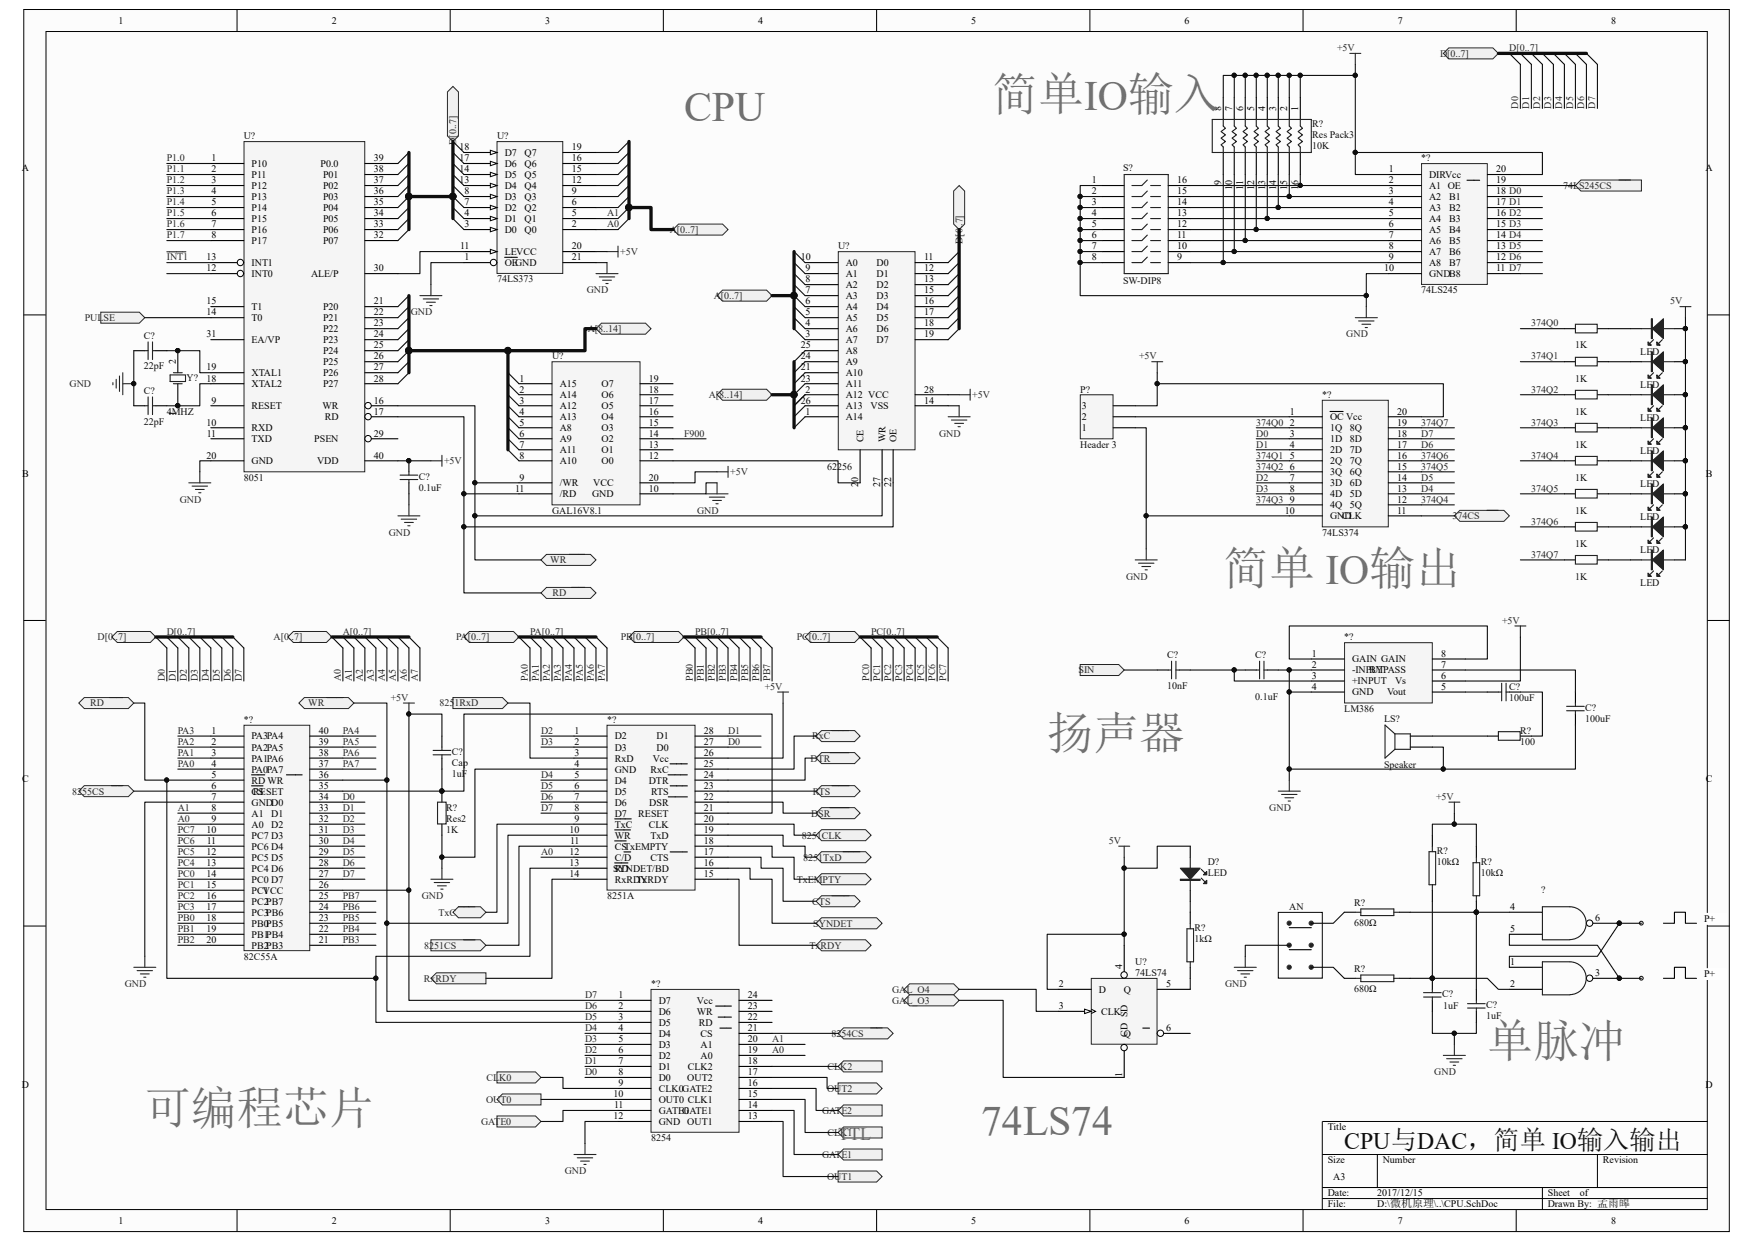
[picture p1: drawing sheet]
<svg xmlns="http://www.w3.org/2000/svg" width="297mm" height="210mm" viewBox="0 0 297 210" stroke-linecap="round" stroke-linejoin="round" font-family="sans-serif">
<defs><g id="words">
<g font-size="7.8" fill="#6e6e6e">
<text x="168" y="18.7">简单IO输入</text>
<text x="207.1" y="98.8">简单 IO输出</text>
<text x="177.3" y="126.7">扬声器</text>
<text x="251.8" y="178.9">单脉冲</text>
<text x="24.5" y="190.1">可编程芯片</text>
</g>
<g font-size="7.1" fill="#6e6e6e">
<text x="115.8" y="20.5">CPU</text>
<text x="166.1" y="192">74LS74</text>
</g>
<text font-size="4" fill="#0e0e0e" x="227.6" y="194.5">CPU与DAC，简单 IO输入输出</text>
<text font-size="3" fill="#686868" x="141.9" y="192.8">TTL</text>
<g font-size="1.7">
<text x="20.1" y="4">1</text>
<text x="56.2" y="4">2</text>
<text x="92.3" y="4">3</text>
<text x="128.4" y="4">4</text>
<text x="164.5" y="4">5</text>
<text x="200.6" y="4">6</text>
<text x="236.7" y="4">7</text>
<text x="272.8" y="4">8</text>
<text x="206.8" y="18.7" transform="rotate(-90 206.8 18.7)">8</text>
<text x="208.6" y="18.7" transform="rotate(-90 208.6 18.7)">7</text>
<text x="210.5" y="18.7" transform="rotate(-90 210.5 18.7)">6</text>
<text x="212.3" y="18.7" transform="rotate(-90 212.3 18.7)">5</text>
<text x="214.2" y="18.7" transform="rotate(-90 214.2 18.7)">4</text>
<text x="216.1" y="18.7" transform="rotate(-90 216.1 18.7)">3</text>
<text x="217.9" y="18.7" transform="rotate(-90 217.9 18.7)">2</text>
<text x="219.8" y="18.7" transform="rotate(-90 219.8 18.7)">1</text>
<text x="3.7" y="29">A</text>
<text x="35.8" y="27.3">1</text>
<text x="35.8" y="29.2">2</text>
<text x="42.6" y="28.2">P10</text>
<text x="54.3" y="28.2">P0.0</text>
<text x="63.3" y="29.2">38</text>
<text x="63.3" y="27.3">39</text>
<text x="77.8" y="29.2">14</text>
<text x="77.8" y="27.3">17</text>
<text x="77.8" y="25.4">18</text>
<text x="85.5" y="28.2">D6</text>
<text x="85.5" y="26.4">D7</text>
<text x="88.8" y="28.2">Q6</text>
<text x="88.8" y="26.4">Q7</text>
<text x="96.8" y="29.2">15</text>
<text x="96.8" y="27.3">16</text>
<text x="96.8" y="25.4">19</text>
<text x="235.2" y="29.2">1</text>
<text x="253.3" y="29.2">20</text>
<text x="288.8" y="29">A</text>
<text x="35.8" y="31">3</text>
<text x="35.8" y="32.9">4</text>
<text x="35.8" y="34.8">5</text>
<text x="42.6" y="30.1">P11</text>
<text x="42.6" y="32">P12</text>
<text x="42.6" y="33.8">P13</text>
<text x="42.6" y="35.7">P14</text>
<text x="54.7" y="35.7">P04</text>
<text x="54.7" y="33.8">P03</text>
<text x="54.7" y="32">P02</text>
<text x="54.7" y="30.1">P01</text>
<text x="63.3" y="34.8">35</text>
<text x="63.3" y="32.9">36</text>
<text x="63.3" y="31">37</text>
<text x="77.8" y="31">13</text>
<text x="78.7" y="34.8">7</text>
<text x="78.7" y="32.9">8</text>
<text x="85.5" y="35.7">D2</text>
<text x="85.5" y="33.8">D3</text>
<text x="85.5" y="32">D4</text>
<text x="85.5" y="30.1">D5</text>
<text x="88.8" y="35.7">Q2</text>
<text x="88.8" y="33.8">Q3</text>
<text x="88.8" y="32">Q4</text>
<text x="88.8" y="30.1">Q5</text>
<text x="96.8" y="34.8">6</text>
<text x="96.8" y="32.9">9</text>
<text x="96.8" y="31">12</text>
<text x="184.9" y="31">1</text>
<text x="184.9" y="32.9">2</text>
<text x="184.9" y="34.8">3</text>
<text x="199.3" y="31">16</text>
<text x="199.3" y="32.9">15</text>
<text x="199.3" y="34.8">14</text>
<text x="206.8" y="31.3" transform="rotate(-90 206.8 31.3)">9</text>
<text x="208.6" y="32.1" transform="rotate(-90 208.6 32.1)">1</text>
<text x="208.6" y="31.3" transform="rotate(-90 208.6 31.3)">0</text>
<text x="210.5" y="32.1" transform="rotate(-90 210.5 32.1)">1</text>
<text x="210.5" y="31.3" transform="rotate(-90 210.5 31.3)">1</text>
<text x="212.3" y="32.1" transform="rotate(-90 212.3 32.1)">1</text>
<text x="212.3" y="31.3" transform="rotate(-90 212.3 31.3)">2</text>
<text x="214.2" y="32.1" transform="rotate(-90 214.2 32.1)">1</text>
<text x="214.2" y="31.3" transform="rotate(-90 214.2 31.3)">3</text>
<text x="216.1" y="32.1" transform="rotate(-90 216.1 32.1)">1</text>
<text x="216.1" y="31.3" transform="rotate(-90 216.1 31.3)">4</text>
<text x="217.9" y="32.1" transform="rotate(-90 217.9 32.1)">1</text>
<text x="217.9" y="31.3" transform="rotate(-90 217.9 31.3)">5</text>
<text x="219.8" y="32.1" transform="rotate(-90 219.8 32.1)">1</text>
<text x="219.8" y="31.3" transform="rotate(-90 219.8 31.3)">6</text>
<text x="235.2" y="31">2</text>
<text x="235.2" y="32.9">3</text>
<text x="235.2" y="34.8">4</text>
<text x="242" y="30.1">DIRVcc</text>
<text x="242" y="32">A1 OE</text>
<text x="242" y="33.8">A2</text>
<text x="242" y="35.7">A3</text>
<text x="245.4" y="35.7">B2</text>
<text x="245.4" y="33.8">B1</text>
<text x="253.3" y="34.8">17 D1</text>
<text x="253.3" y="32.9">18 D0</text>
<text x="253.3" y="31">19</text>
<text x="35.8" y="36.6">6</text>
<text x="35.8" y="38.5">7</text>
<text x="35.8" y="40.3">8</text>
<text x="42.6" y="37.5">P15</text>
<text x="42.6" y="39.4">P16</text>
<text x="42.6" y="41.3">P17</text>
<text x="54.7" y="41.3">P07</text>
<text x="54.7" y="39.4">P06</text>
<text x="54.7" y="37.5">P05</text>
<text x="63.3" y="40.3">32</text>
<text x="63.3" y="38.5">33</text>
<text x="63.3" y="36.6">34</text>
<text x="78.7" y="38.5">3</text>
<text x="78.7" y="36.6">4</text>
<text x="85.5" y="39.4">D0</text>
<text x="85.5" y="37.5">D1</text>
<text x="88.8" y="39.4">Q0</text>
<text x="88.8" y="37.5">Q1</text>
<text x="96.8" y="38.5">2</text>
<text x="96.8" y="36.6">5</text>
<text x="184.9" y="36.6">4</text>
<text x="184.9" y="38.5">5</text>
<text x="184.9" y="40.3">6</text>
<text x="199.3" y="36.6">13</text>
<text x="199.3" y="38.5">12</text>
<text x="199.3" y="40.3">11</text>
<text x="235.2" y="36.6">5</text>
<text x="235.2" y="38.5">6</text>
<text x="235.2" y="40.3">7</text>
<text x="242" y="37.5">A4</text>
<text x="242" y="39.4">A5</text>
<text x="242" y="41.3">A6</text>
<text x="245.4" y="41.3">B5</text>
<text x="245.4" y="39.4">B4</text>
<text x="245.4" y="37.5">B3</text>
<text x="253.3" y="40.3">14 D4</text>
<text x="253.3" y="38.5">15 D3</text>
<text x="253.3" y="36.6">16 D2</text>
<text x="35" y="45.9">12</text>
<text x="35" y="44.1">13</text>
<text x="42.6" y="46.9">INT0</text>
<text x="42.6" y="45">INT1</text>
<text x="52.7" y="46.9">ALE/P</text>
<text x="63.3" y="45.9">30</text>
<text x="77.9" y="42.2">11</text>
<text x="78.7" y="44.1">1</text>
<text x="85.5" y="45">OEGND</text>
<text x="85.5" y="43.1">LEVCC</text>
<text x="96.8" y="42.2">20</text>
<text x="96.8" y="44.1">21</text>
<text x="135.6" y="44.1">10</text>
<text x="136.4" y="47.8">8</text>
<text x="136.4" y="45.9">9</text>
<text x="143.2" y="46.9">A1</text>
<text x="143.2" y="45">A0</text>
<text x="148.4" y="45">D0</text>
<text x="148.4" y="46.9">D1</text>
<text x="156.5" y="44.1">11</text>
<text x="156.5" y="45.9">12</text>
<text x="156.5" y="47.8">13</text>
<text x="184.9" y="42.2">7</text>
<text x="184.9" y="44.1">8</text>
<text x="199.3" y="42.2">10</text>
<text x="199.3" y="44.1">9</text>
<text x="234.4" y="45.9">10</text>
<text x="235.2" y="42.2">8</text>
<text x="235.2" y="44.1">9</text>
<text x="242" y="43.1">A7</text>
<text x="242" y="45">A8</text>
<text x="242" y="46.9">GNDB8</text>
<text x="245.4" y="45">B7</text>
<text x="245.4" y="43.1">B6</text>
<text x="253.3" y="45.9">11 D7</text>
<text x="253.3" y="44.1">12 D6</text>
<text x="253.3" y="42.2">13 D5</text>
<text x="35" y="53.4">14</text>
<text x="35" y="51.5">15</text>
<text x="42.6" y="52.5">T1</text>
<text x="54.7" y="52.5">P20</text>
<text x="63.3" y="51.5">21</text>
<text x="63.3" y="53.4">22</text>
<text x="136.4" y="53.4">5</text>
<text x="136.4" y="51.5">6</text>
<text x="136.4" y="49.7">7</text>
<text x="143.2" y="52.5">A4</text>
<text x="143.2" y="50.6">A3</text>
<text x="143.2" y="48.7">A2</text>
<text x="148.4" y="48.7">D2</text>
<text x="148.4" y="50.6">D3</text>
<text x="148.4" y="52.5">D4</text>
<text x="156.5" y="49.7">15</text>
<text x="156.5" y="51.5">16</text>
<text x="156.5" y="53.4">17</text>
<text x="35" y="57.1">31</text>
<text x="42.6" y="54.3">T0</text>
<text x="42.6" y="58">EA/VP</text>
<text x="54.7" y="54.3">P21</text>
<text x="54.7" y="56.2">P22</text>
<text x="54.7" y="58">P23</text>
<text x="54.7" y="59.9">P24</text>
<text x="63.3" y="55.2">23</text>
<text x="63.3" y="57.1">24</text>
<text x="63.3" y="59">25</text>
<text x="135.6" y="59">25</text>
<text x="136.4" y="57.1">3</text>
<text x="136.4" y="55.2">4</text>
<text x="143.2" y="58">A7</text>
<text x="143.2" y="56.2">A6</text>
<text x="143.2" y="54.3">A5</text>
<text x="143.2" y="59.9">A8</text>
<text x="148.4" y="54.3">D5</text>
<text x="148.4" y="56.2">D6</text>
<text x="148.4" y="58">D7</text>
<text x="156.5" y="55.2">18</text>
<text x="156.5" y="57.1">19</text>
<text x="29.8" y="61.6" transform="rotate(-90 29.8 61.6)">2</text>
<text x="35" y="64.6">18</text>
<text x="35" y="62.7">19</text>
<text x="42.6" y="65.5">XTAL2</text>
<text x="42.6" y="63.6">XTAL1</text>
<text x="54.7" y="61.8">P25</text>
<text x="54.7" y="63.6">P26</text>
<text x="54.7" y="65.5">P27</text>
<text x="63.3" y="60.8">26</text>
<text x="63.3" y="62.7">27</text>
<text x="63.3" y="64.6">28</text>
<text x="88" y="64.6">1</text>
<text x="94.8" y="65.5">A15</text>
<text x="101.9" y="65.5">O7</text>
<text x="109.9" y="64.6">19</text>
<text x="135.6" y="62.7">21</text>
<text x="135.6" y="64.6">23</text>
<text x="135.6" y="60.8">24</text>
<text x="143.2" y="63.6">A10</text>
<text x="143.2" y="65.5">A11</text>
<text x="143.2" y="61.8">A9</text>
<text x="29.8" y="70.4" transform="rotate(-90 29.8 70.4)">1</text>
<text x="35.8" y="68.3">9</text>
<text x="42.6" y="69.2">RESET</text>
<text x="54.6" y="69.2">WR</text>
<text x="55" y="71.1">RD</text>
<text x="63.3" y="68.3">16</text>
<text x="63.3" y="70.1">17</text>
<text x="88" y="66.4">2</text>
<text x="88" y="68.3">3</text>
<text x="88" y="70.1">4</text>
<text x="94.8" y="67.4">A14</text>
<text x="94.8" y="69.2">A12</text>
<text x="94.8" y="71.1">A13</text>
<text x="101.9" y="71.1">O4</text>
<text x="101.9" y="69.2">O5</text>
<text x="101.9" y="67.4">O6</text>
<text x="109.9" y="70.1">16</text>
<text x="109.9" y="68.3">17</text>
<text x="109.9" y="66.4">18</text>
<text x="135.6" y="68.3">26</text>
<text x="136.4" y="70.1">1</text>
<text x="136.4" y="66.4">2</text>
<text x="143.2" y="71.1">A14</text>
<text x="143.2" y="67.4">A12 VCC</text>
<text x="143.2" y="69.2">A13</text>
<text x="147.4" y="69.2">VSS</text>
<text x="156.5" y="66.4">28</text>
<text x="156.5" y="68.3">14</text>
<text x="183.2" y="71.1">2</text>
<text x="183.2" y="69.2">3</text>
<text x="218.4" y="70.1">1</text>
<text x="225.2" y="71.1">OC Vcc</text>
<text x="236.6" y="70.1">20</text>
<text x="35" y="72">10</text>
<text x="35" y="77.6">20</text>
<text x="35" y="73.9">11</text>
<text x="42.6" y="72.9">RXD</text>
<text x="42.6" y="74.8">TXD</text>
<text x="53.2" y="74.8">PSEN</text>
<text x="63.3" y="73.9">29</text>
<text x="63.3" y="77.6">40</text>
<text x="88" y="72">5</text>
<text x="88" y="73.9">6</text>
<text x="88" y="75.7">7</text>
<text x="88" y="77.6">8</text>
<text x="94.8" y="72.9">A8</text>
<text x="94.8" y="74.8">A9</text>
<text x="94.8" y="76.7">A11</text>
<text x="101.9" y="76.7">O1</text>
<text x="101.9" y="74.8">O2</text>
<text x="101.9" y="72.9">O3</text>
<text x="109.9" y="77.6">12</text>
<text x="109.9" y="75.7">13</text>
<text x="109.9" y="73.9">14</text>
<text x="109.9" y="72">15</text>
<text x="146.2" y="74.8" transform="rotate(-90 146.2 74.8)">CE</text>
<text x="149.9" y="74.8" transform="rotate(-90 149.9 74.8)">WR</text>
<text x="151.8" y="74.8" transform="rotate(-90 151.8 74.8)">OE</text>
<text x="183.2" y="72.9">1</text>
<text x="218.4" y="72">2</text>
<text x="218.4" y="73.9">3</text>
<text x="218.4" y="75.7">4</text>
<text x="218.4" y="77.6">5</text>
<text x="225.2" y="72.9">1Q</text>
<text x="225.2" y="74.8">1D</text>
<text x="225.2" y="76.7">2D</text>
<text x="228.6" y="76.7">7D</text>
<text x="228.6" y="74.8">8D</text>
<text x="228.6" y="72.9">8Q</text>
<text x="236.6" y="77.6">16</text>
<text x="236.6" y="75.7">17</text>
<text x="236.6" y="73.9">18</text>
<text x="236.6" y="72">19</text>
<text x="3.7" y="80.6">B</text>
<text x="42.6" y="78.5">GND</text>
<text x="53.7" y="78.5">VDD</text>
<text x="87.2" y="83.2">11</text>
<text x="88" y="81.3">9</text>
<text x="94.8" y="78.5">A10</text>
<text x="94.8" y="82.3">/WR</text>
<text x="100.5" y="82.3">VCC</text>
<text x="101.9" y="78.5">O0</text>
<text x="109.9" y="81.3">20</text>
<text x="109.9" y="83.2">10</text>
<text x="145.3" y="82.5" transform="rotate(-90 145.3 82.5)">2</text>
<text x="145.3" y="81.6" transform="rotate(-90 145.3 81.6)">0</text>
<text x="149" y="82.5" transform="rotate(-90 149 82.5)">27</text>
<text x="150.9" y="82.5" transform="rotate(-90 150.9 82.5)">22</text>
<text x="218.4" y="79.5">6</text>
<text x="218.4" y="81.3">7</text>
<text x="218.4" y="83.2">8</text>
<text x="225.2" y="78.5">2Q</text>
<text x="225.2" y="80.4">3Q</text>
<text x="225.2" y="82.3">3D</text>
<text x="228.6" y="82.3">6D</text>
<text x="228.6" y="80.4">6Q</text>
<text x="228.6" y="78.5">7Q</text>
<text x="236.6" y="83.2">13</text>
<text x="236.6" y="81.3">14</text>
<text x="236.6" y="79.5">15</text>
<text x="288.8" y="80.6">B</text>
<text x="94.8" y="84.1">/RD</text>
<text x="100.2" y="84.1">GND</text>
<text x="217.5" y="86.9">10</text>
<text x="218.4" y="85">9</text>
<text x="225.2" y="84.1">4D</text>
<text x="225.2" y="86">4Q</text>
<text x="225.2" y="87.8">GND</text>
<text x="227.2" y="87.8">CLK</text>
<text x="228.6" y="86">5Q</text>
<text x="228.6" y="84.1">5D</text>
<text x="236.6" y="86.9">11</text>
<text x="236.6" y="85">12</text>
<text x="222.1" y="111.2">1</text>
<text x="222.1" y="113">2</text>
<text x="228.9" y="112.1">GAIN GAIN</text>
<text x="228.9" y="114">-INPUT</text>
<text x="231.9" y="114">BYPASS</text>
<text x="244" y="113">7</text>
<text x="244" y="111.2">8</text>
<text x="222.1" y="114.9">3</text>
<text x="222.1" y="116.8">4</text>
<text x="228.9" y="115.8">+INPUT</text>
<text x="228.9" y="117.7">GND</text>
<text x="234.9" y="117.7">Vout</text>
<text x="236.2" y="115.8">Vs</text>
<text x="244" y="116.8">5</text>
<text x="244" y="114.9">6</text>
<text x="35.8" y="124.2">1</text>
<text x="42.6" y="125.1">PA3PA4</text>
<text x="54" y="124.2">40</text>
<text x="97.3" y="124.2">1</text>
<text x="104.1" y="125.1">D2</text>
<text x="111.2" y="125.1">D1</text>
<text x="119.2" y="124.2">28</text>
<text x="35.8" y="126.1">2</text>
<text x="35.8" y="127.9">3</text>
<text x="35.8" y="129.8">4</text>
<text x="35.8" y="131.7">5</text>
<text x="42.6" y="127">PA2PA5</text>
<text x="42.6" y="128.9">PA1PA6</text>
<text x="42.6" y="130.7">PA0PA7</text>
<text x="54" y="131.7">36</text>
<text x="54" y="129.8">37</text>
<text x="54" y="127.9">38</text>
<text x="54" y="126.1">39</text>
<text x="97.3" y="126.1">2</text>
<text x="97.3" y="127.9">3</text>
<text x="97.3" y="129.8">4</text>
<text x="97.3" y="131.7">5</text>
<text x="104.1" y="127">D3</text>
<text x="104.1" y="128.9">RxD</text>
<text x="104.1" y="130.7">GND</text>
<text x="110.1" y="130.7">RxC</text>
<text x="110.5" y="128.9">Vcc</text>
<text x="111.2" y="127">D0</text>
<text x="119.2" y="131.7">24</text>
<text x="119.2" y="129.8">25</text>
<text x="119.2" y="127.9">26</text>
<text x="119.2" y="126.1">27</text>
<text x="3.7" y="132.3">C</text>
<text x="35.8" y="133.5">6</text>
<text x="35.8" y="135.4">7</text>
<text x="35.8" y="137.2">8</text>
<text x="42.6" y="132.6">RD WR</text>
<text x="42.6" y="134.5">CS</text>
<text x="42.6" y="136.3">GNDD0</text>
<text x="42.9" y="134.5">RESET</text>
<text x="54" y="137.2">33</text>
<text x="54" y="135.4">34</text>
<text x="54" y="133.5">35</text>
<text x="97.3" y="133.5">6</text>
<text x="97.3" y="135.4">7</text>
<text x="97.3" y="137.2">8</text>
<text x="104.1" y="132.6">D4</text>
<text x="104.1" y="134.5">D5</text>
<text x="104.1" y="136.3">D6</text>
<text x="109.9" y="132.6">DTR</text>
<text x="109.9" y="136.3">DSR</text>
<text x="110.2" y="134.5">RTS</text>
<text x="119.2" y="137.2">21</text>
<text x="119.2" y="135.4">22</text>
<text x="119.2" y="133.5">23</text>
<text x="288.8" y="132.3">C</text>
<text x="35" y="141">10</text>
<text x="35" y="142.8">11</text>
<text x="35.8" y="139.1">9</text>
<text x="42.6" y="138.2">A1</text>
<text x="42.6" y="140">A0</text>
<text x="42.6" y="141.9">PC7 D3</text>
<text x="42.6" y="143.8">PC6 D4</text>
<text x="45.9" y="140">D2</text>
<text x="45.9" y="138.2">D1</text>
<text x="54" y="142.8">30</text>
<text x="54" y="141">31</text>
<text x="54" y="139.1">32</text>
<text x="96.4" y="141">10</text>
<text x="96.5" y="142.8">11</text>
<text x="97.3" y="139.1">9</text>
<text x="104.1" y="138.2">D7</text>
<text x="104.1" y="140">TxC</text>
<text x="104.1" y="141.9">WR</text>
<text x="104.1" y="143.8">CSTxEMPTY</text>
<text x="108.1" y="138.2">RESET</text>
<text x="109.9" y="140">CLK</text>
<text x="110.1" y="141.9">TxD</text>
<text x="119.2" y="142.8">18</text>
<text x="119.2" y="141">19</text>
<text x="119.2" y="139.1">20</text>
<text x="35" y="144.7">12</text>
<text x="35" y="146.6">13</text>
<text x="35" y="148.4">14</text>
<text x="42.6" y="145.6">PC5 D5</text>
<text x="42.6" y="147.5">PC4 D6</text>
<text x="42.6" y="149.4">PC0 D7</text>
<text x="54" y="148.4">27</text>
<text x="54" y="146.6">28</text>
<text x="54" y="144.7">29</text>
<text x="96.4" y="144.7">12</text>
<text x="96.4" y="146.6">13</text>
<text x="96.4" y="148.4">14</text>
<text x="103.8" y="147.5">SYNDET/BD</text>
<text x="104.1" y="145.6">C/D</text>
<text x="104.1" y="147.5">RD</text>
<text x="104.1" y="149.4">RxRDY</text>
<text x="107.8" y="149.4">TxRDY</text>
<text x="110.1" y="145.6">CTS</text>
<text x="119.2" y="148.4">15</text>
<text x="119.2" y="146.6">16</text>
<text x="119.2" y="144.7">17</text>
<text x="35" y="150.3">15</text>
<text x="35" y="152.1">16</text>
<text x="35" y="154">17</text>
<text x="35" y="155.9">18</text>
<text x="42.6" y="151.2">PC1</text>
<text x="42.6" y="153.1">PC2PB7</text>
<text x="42.6" y="154.9">PC3PB6</text>
<text x="44.5" y="151.2">VCC</text>
<text x="54" y="155.9">23</text>
<text x="54" y="154">24</text>
<text x="54" y="152.1">25</text>
<text x="54" y="150.3">26</text>
<text x="255.7" y="154">4</text>
<text x="270.1" y="155.9">6</text>
<text x="35" y="157.7">19</text>
<text x="35" y="159.6">20</text>
<text x="42.6" y="156.8">PB0PB5</text>
<text x="42.6" y="158.7">PB1PB4</text>
<text x="42.6" y="160.5">PB2PB3</text>
<text x="54" y="159.6">21</text>
<text x="54" y="157.7">22</text>
<text x="255.7" y="157.7">5</text>
<text x="288.5" y="156">P+</text>
<text x="179.3" y="167">2</text>
<text x="186.1" y="168">D</text>
<text x="190" y="164" transform="rotate(-90 190 164)">4</text>
<text x="190.3" y="168">Q</text>
<text x="197.4" y="167">5</text>
<text x="255.7" y="163.3">1</text>
<text x="255.7" y="167">2</text>
<text x="270.1" y="165.2">3</text>
<text x="288.5" y="165.4">P+</text>
<text x="104.7" y="168.9">1</text>
<text x="104.7" y="170.8">2</text>
<text x="104.7" y="172.6">3</text>
<text x="111.5" y="169.8">D7</text>
<text x="111.5" y="171.7">D6</text>
<text x="111.5" y="173.6">D5</text>
<text x="118" y="171.7">WR</text>
<text x="118" y="169.8">Vcc</text>
<text x="118.3" y="173.6">RD</text>
<text x="126.6" y="172.6">22</text>
<text x="126.6" y="170.8">23</text>
<text x="126.6" y="168.9">24</text>
<text x="179.3" y="170.8">3</text>
<text x="186.4" y="171.7">CLK</text>
<text x="104.7" y="174.5">4</text>
<text x="104.7" y="176.4">5</text>
<text x="104.7" y="178.2">6</text>
<text x="111.5" y="175.4">D4</text>
<text x="111.5" y="177.3">D3</text>
<text x="111.5" y="179.2">D2</text>
<text x="118.6" y="179.2">A0</text>
<text x="118.6" y="177.3">A1</text>
<text x="118.6" y="175.4">CS</text>
<text x="126.6" y="178.2">19</text>
<text x="126.6" y="176.4">20</text>
<text x="126.6" y="174.5">21</text>
<text x="190.3" y="175.4">Q</text>
<text x="190.9" y="175.4" transform="rotate(-90 190.9 175.4)">CD SD</text>
<text x="197.4" y="174.5">6</text>
<text x="3.7" y="184.1">D</text>
<text x="103.9" y="185.7">10</text>
<text x="104.7" y="180.1">7</text>
<text x="104.7" y="181.9">8</text>
<text x="104.7" y="183.8">9</text>
<text x="111.5" y="181">D1</text>
<text x="111.5" y="182.9">D0</text>
<text x="111.5" y="184.7">CLK0GATE2</text>
<text x="116.4" y="182.9">OUT2</text>
<text x="116.5" y="181">CLK2</text>
<text x="126.6" y="185.7">15</text>
<text x="126.6" y="183.8">16</text>
<text x="126.6" y="181.9">17</text>
<text x="126.6" y="180.1">18</text>
<text x="190" y="182.2" transform="rotate(-90 190 182.2)">1</text>
<text x="288.8" y="184.1">D</text>
<text x="103.9" y="189.4">12</text>
<text x="104" y="187.5">11</text>
<text x="111.5" y="186.6">OUT0 CLK1</text>
<text x="111.5" y="188.5">GATE0</text>
<text x="111.5" y="190.3">GND OUT1</text>
<text x="115.5" y="188.5">GATE1</text>
<text x="126.6" y="189.4">13</text>
<text x="126.6" y="187.5">14</text>
<text x="224.8" y="191.3">Title</text>
<text x="224.8" y="196.8">Size</text>
<text x="234.1" y="196.8">Number</text>
<text x="271.4" y="196.8">Revision</text>
<text x="224.8" y="202.4">Date:</text>
<text x="225.8" y="199.6">A3</text>
<text x="233.2" y="202.4">2017/12/15</text>
<text x="262.1" y="202.4">Sheet</text>
<text x="267.5" y="202.4">of</text>
<text x="20.1" y="207.1">1</text>
<text x="56.2" y="207.1">2</text>
<text x="92.3" y="207.1">3</text>
<text x="128.4" y="207.1">4</text>
<text x="164.5" y="207.1">5</text>
<text x="200.6" y="207.1">6</text>
<text x="224.8" y="204.3">File:</text>
<text x="233.2" y="204.3">D:\微机原理\..\CPU.SchDoc</text>
<text x="236.7" y="207.1">7</text>
<text x="262.1" y="204.3">Drawn By: 孟雨皞</text>
<text x="272.8" y="207.1">8</text>
</g>
<g font-size="1.7" fill="#262626">
<text x="226.4" y="8.7">+5V</text>
<text x="243.8" y="9.6">D[0..7]</text>
<text x="255.6" y="8.7">D[0..7]</text>
<text x="257.1" y="18.4" transform="rotate(-90 257.1 18.4)">D0</text>
<text x="258.9" y="18.4" transform="rotate(-90 258.9 18.4)">D1</text>
<text x="260.8" y="18.4" transform="rotate(-90 260.8 18.4)">D2</text>
<text x="262.7" y="18.4" transform="rotate(-90 262.7 18.4)">D3</text>
<text x="264.5" y="18.4" transform="rotate(-90 264.5 18.4)">D4</text>
<text x="266.4" y="18.4" transform="rotate(-90 266.4 18.4)">D5</text>
<text x="268.3" y="18.4" transform="rotate(-90 268.3 18.4)">D6</text>
<text x="270.1" y="18.4" transform="rotate(-90 270.1 18.4)">D7</text>
<text x="28.2" y="27.3">P1.0</text>
<text x="28.2" y="29.2">P1.1</text>
<text x="77.3" y="24.5" transform="rotate(-90 77.3 24.5)">D[0..7]</text>
<text x="28.2" y="31">P1.2</text>
<text x="28.2" y="32.9">P1.3</text>
<text x="28.2" y="34.8">P1.4</text>
<text x="264.7" y="32">74LS245CS</text>
<text x="28.2" y="36.6">P1.5</text>
<text x="28.2" y="38.5">P1.6</text>
<text x="28.2" y="40.3">P1.7</text>
<text x="102.8" y="38.5">A0</text>
<text x="102.8" y="36.6">A1</text>
<text x="113.4" y="39.4">A[0..7]</text>
<text x="163" y="41.3" transform="rotate(-90 163 41.3)">D[0..7]</text>
<text x="28.2" y="44.1">INT1</text>
<text x="105" y="43.1">+5V</text>
<text x="69.6" y="53.4">GND</text>
<text x="99.4" y="49.7">GND</text>
<text x="120.9" y="50.6">A[0..7]</text>
<text x="282.8" y="51.5">5V</text>
<text x="14.4" y="54.3">PULSE</text>
<text x="99.5" y="56.2">A[8..14]</text>
<text x="228" y="57.1">GND</text>
<text x="259.3" y="55.2">374Q0</text>
<text x="11.8" y="65.5">GND</text>
<text x="192.9" y="60.8">+5V</text>
<text x="259.3" y="60.8">374Q1</text>
<text x="120" y="67.4">A[8..14]</text>
<text x="164.6" y="67.4">+5V</text>
<text x="259.3" y="66.4">374Q2</text>
<text x="115.8" y="73.9">F900</text>
<text x="159" y="73.9">GND</text>
<text x="212.7" y="72">374Q0</text>
<text x="212.7" y="77.6">374Q1</text>
<text x="212.7" y="73.9">D0</text>
<text x="212.7" y="75.7">D1</text>
<text x="240.7" y="77.6">374Q6</text>
<text x="240.7" y="72">374Q7</text>
<text x="240.7" y="73.9">D7</text>
<text x="240.7" y="75.7">D6</text>
<text x="259.3" y="72">374Q3</text>
<text x="259.3" y="77.6">374Q4</text>
<text x="75.2" y="78.5">+5V</text>
<text x="123.7" y="80.4">+5V</text>
<text x="212.7" y="79.5">374Q2</text>
<text x="212.7" y="81.3">D2</text>
<text x="212.7" y="83.2">D3</text>
<text x="240.7" y="79.5">374Q5</text>
<text x="240.7" y="81.3">D5</text>
<text x="240.7" y="83.2">D4</text>
<text x="259.3" y="83.2">374Q5</text>
<text x="30.4" y="85">GND</text>
<text x="118" y="86.9">GND</text>
<text x="212.7" y="85">374Q3</text>
<text x="240.7" y="85">374Q4</text>
<text x="246" y="87.8">374CS</text>
<text x="259.3" y="88.8">374Q6</text>
<text x="65.8" y="90.6">GND</text>
<text x="93.2" y="95.3">WR</text>
<text x="259.3" y="94.4">374Q7</text>
<text x="93.6" y="100.9">RD</text>
<text x="190.7" y="98.1">GND</text>
<text x="28.2" y="107.4">D[0..7]</text>
<text x="58" y="107.4">A[0..7]</text>
<text x="89.7" y="107.4">PA[0..7]</text>
<text x="117.7" y="107.4">PB[0..7]</text>
<text x="147.5" y="107.4">PC[0..7]</text>
<text x="254.3" y="105.6">+5V</text>
<text x="16.5" y="108.4">D[0..7]</text>
<text x="46.3" y="108.4">A[0..7]</text>
<text x="77.2" y="108.4">PA[0..7]</text>
<text x="105.1" y="108.4">PB[0..7]</text>
<text x="134.9" y="108.4">PC[0..7]</text>
<text x="182.6" y="114">SIN</text>
<text x="15.3" y="119.5">RD</text>
<text x="27.9" y="115.2" transform="rotate(-90 27.9 115.2)">D0</text>
<text x="29.8" y="115.2" transform="rotate(-90 29.8 115.2)">D1</text>
<text x="31.6" y="115.2" transform="rotate(-90 31.6 115.2)">D2</text>
<text x="33.5" y="115.2" transform="rotate(-90 33.5 115.2)">D3</text>
<text x="35.3" y="115.2" transform="rotate(-90 35.3 115.2)">D4</text>
<text x="37.2" y="115.2" transform="rotate(-90 37.2 115.2)">D5</text>
<text x="39.1" y="115.2" transform="rotate(-90 39.1 115.2)">D6</text>
<text x="40.9" y="115.2" transform="rotate(-90 40.9 115.2)">D7</text>
<text x="52.2" y="119.5">WR</text>
<text x="57.7" y="115.2" transform="rotate(-90 57.7 115.2)">A0</text>
<text x="59.6" y="115.2" transform="rotate(-90 59.6 115.2)">A1</text>
<text x="61.4" y="115.2" transform="rotate(-90 61.4 115.2)">A2</text>
<text x="63.3" y="115.2" transform="rotate(-90 63.3 115.2)">A3</text>
<text x="65.1" y="115.2" transform="rotate(-90 65.1 115.2)">A4</text>
<text x="66.2" y="118.6">+5V</text>
<text x="67" y="115.2" transform="rotate(-90 67 115.2)">A5</text>
<text x="68.9" y="115.2" transform="rotate(-90 68.9 115.2)">A6</text>
<text x="70.7" y="115.2" transform="rotate(-90 70.7 115.2)">A7</text>
<text x="74.4" y="119.5">8251RxD</text>
<text x="89.4" y="115.2" transform="rotate(-90 89.4 115.2)">PA0</text>
<text x="91.2" y="115.2" transform="rotate(-90 91.2 115.2)">PA1</text>
<text x="93.1" y="115.2" transform="rotate(-90 93.1 115.2)">PA2</text>
<text x="95" y="115.2" transform="rotate(-90 95 115.2)">PA3</text>
<text x="96.8" y="115.2" transform="rotate(-90 96.8 115.2)">PA4</text>
<text x="98.7" y="115.2" transform="rotate(-90 98.7 115.2)">PA5</text>
<text x="100.5" y="115.2" transform="rotate(-90 100.5 115.2)">PA6</text>
<text x="102.4" y="115.2" transform="rotate(-90 102.4 115.2)">PA7</text>
<text x="117.3" y="115.2" transform="rotate(-90 117.3 115.2)">PB0</text>
<text x="119.2" y="115.2" transform="rotate(-90 119.2 115.2)">PB1</text>
<text x="121" y="115.2" transform="rotate(-90 121 115.2)">PB2</text>
<text x="122.9" y="115.2" transform="rotate(-90 122.9 115.2)">PB3</text>
<text x="124.8" y="115.2" transform="rotate(-90 124.8 115.2)">PB4</text>
<text x="126.7" y="115.2" transform="rotate(-90 126.7 115.2)">PB5</text>
<text x="128.5" y="115.2" transform="rotate(-90 128.5 115.2)">PB6</text>
<text x="129.5" y="116.8">+5V</text>
<text x="130.4" y="115.2" transform="rotate(-90 130.4 115.2)">PB7</text>
<text x="147.1" y="115.2" transform="rotate(-90 147.1 115.2)">PC0</text>
<text x="149" y="115.2" transform="rotate(-90 149 115.2)">PC1</text>
<text x="150.9" y="115.2" transform="rotate(-90 150.9 115.2)">PC2</text>
<text x="152.7" y="115.2" transform="rotate(-90 152.7 115.2)">PC3</text>
<text x="154.6" y="115.2" transform="rotate(-90 154.6 115.2)">PC4</text>
<text x="156.5" y="115.2" transform="rotate(-90 156.5 115.2)">PC5</text>
<text x="158.3" y="115.2" transform="rotate(-90 158.3 115.2)">PC6</text>
<text x="160.2" y="115.2" transform="rotate(-90 160.2 115.2)">PC7</text>
<text x="30.1" y="124.2">PA3</text>
<text x="58" y="124.2">PA4</text>
<text x="91.6" y="124.2">D2</text>
<text x="123.3" y="124.2">D1</text>
<text x="137.5" y="125.1">RxC</text>
<text x="30.1" y="126.1">PA2</text>
<text x="30.1" y="127.9">PA1</text>
<text x="30.1" y="129.8">PA0</text>
<text x="58" y="129.8">PA7</text>
<text x="58" y="127.9">PA6</text>
<text x="58" y="126.1">PA5</text>
<text x="91.6" y="126.1">D3</text>
<text x="91.6" y="131.7">D4</text>
<text x="123.3" y="126.1">D0</text>
<text x="137.2" y="128.9">DTR</text>
<text x="12.2" y="134.5">8255CS</text>
<text x="30.1" y="137.2">A1</text>
<text x="58" y="135.4">D0</text>
<text x="58" y="137.2">D1</text>
<text x="91.6" y="133.5">D5</text>
<text x="91.6" y="135.4">D6</text>
<text x="91.6" y="137.2">D7</text>
<text x="137.6" y="134.5">RTS</text>
<text x="214.9" y="137.2">GND</text>
<text x="243.2" y="135.4">+5V</text>
<text x="30.1" y="139.1">A0</text>
<text x="30.1" y="141">PC7</text>
<text x="30.1" y="142.8">PC6</text>
<text x="58" y="139.1">D2</text>
<text x="58" y="141">D3</text>
<text x="58" y="142.8">D4</text>
<text x="135.8" y="141.9">8251CLK</text>
<text x="137.3" y="138.2">DSR</text>
<text x="187.7" y="142.8">5V</text>
<text x="30.1" y="144.7">PC5</text>
<text x="30.1" y="146.6">PC4</text>
<text x="30.1" y="148.4">PC0</text>
<text x="58" y="144.7">D5</text>
<text x="58" y="146.6">D6</text>
<text x="58" y="148.4">D7</text>
<text x="91.6" y="144.7">A0</text>
<text x="134.9" y="149.4">TxEMPTY</text>
<text x="136" y="145.6">8251TxD</text>
<text x="30.1" y="150.3">PC1</text>
<text x="30.1" y="152.1">PC2</text>
<text x="30.1" y="154">PC3</text>
<text x="30.1" y="155.9">PB0</text>
<text x="58" y="155.9">PB5</text>
<text x="58" y="154">PB6</text>
<text x="58" y="152.1">PB7</text>
<text x="71.4" y="152.1">GND</text>
<text x="74.3" y="154.9">TxC</text>
<text x="137.5" y="153.1">CTS</text>
<text x="30.1" y="157.7">PB1</text>
<text x="30.1" y="159.6">PB2</text>
<text x="58" y="159.6">PB3</text>
<text x="58" y="157.7">PB4</text>
<text x="71.8" y="160.5">8251CS</text>
<text x="137.1" y="160.5">TxRDY</text>
<text x="137.7" y="156.8">SYNDET</text>
<text x="21.1" y="167">GND</text>
<text x="71.8" y="166.1">RxRDY</text>
<text x="151" y="168">GAL_O4</text>
<text x="207.4" y="167">GND</text>
<text x="99.1" y="168.9">D7</text>
<text x="99.1" y="170.8">D6</text>
<text x="99.1" y="172.6">D5</text>
<text x="151" y="169.8">GAL_O3</text>
<text x="99.1" y="174.5">D4</text>
<text x="99.1" y="176.4">D3</text>
<text x="99.1" y="178.2">D2</text>
<text x="130.7" y="176.4">A1</text>
<text x="130.7" y="178.2">A0</text>
<text x="140.8" y="175.4">8254CS</text>
<text x="82.4" y="182.9">CLK0</text>
<text x="99.1" y="180.1">D1</text>
<text x="99.1" y="181.9">D0</text>
<text x="140" y="184.7">OUT2</text>
<text x="140.1" y="181">CLK2</text>
<text x="242.9" y="181.9">GND</text>
<text x="81.4" y="190.3">GATE0</text>
<text x="82.3" y="186.6">OUT0</text>
<text x="139.2" y="188.5">GATE2</text>
<text x="139.2" y="195.9">GATE1</text>
<text x="140.1" y="192.2">CLK1</text>
<text x="95.6" y="198.7">GND</text>
<text x="140" y="199.6">OUT1</text>
</g>
<g font-size="1.7" fill="#0e0e0e">
<text x="41.3" y="23.6">U?</text>
<text x="84.2" y="23.6">U?</text>
<text x="222.2" y="21.5">R?</text>
<text x="222.2" y="23.4">Res Pack3</text>
<text x="190.2" y="29">S?</text>
<text x="222.2" y="25.3">10K</text>
<text x="240.7" y="27.3">*?</text>
<text x="84.2" y="47.8">74LS373</text>
<text x="141.9" y="42.2">U?</text>
<text x="190.2" y="48">SW-DIP8</text>
<text x="240.7" y="49.7">74LS245</text>
<text x="24.3" y="57.3">C?</text>
<text x="266.7" y="59">1K</text>
<text x="24.3" y="62.5">22pF</text>
<text x="31.6" y="64.4">Y?</text>
<text x="93.5" y="60.8">U?</text>
<text x="266.7" y="64.6">1K</text>
<text x="277.7" y="60.1">LED</text>
<text x="277.7" y="65.7">LED</text>
<text x="24.3" y="71.8">22pF</text>
<text x="24.3" y="66.6">C?</text>
<text x="28.2" y="70.1">4MHZ</text>
<text x="182.9" y="66.4">P?</text>
<text x="223.9" y="67.4">*?</text>
<text x="266.7" y="70.1">1K</text>
<text x="277.7" y="71.3">LED</text>
<text x="182.9" y="75.7">Header 3</text>
<text x="266.7" y="75.7">1K</text>
<text x="277.7" y="76.9">LED</text>
<text x="41.3" y="81.3">8051</text>
<text x="70.9" y="83">0.1uF</text>
<text x="70.9" y="81.2">C?</text>
<text x="140" y="79.5">62256</text>
<text x="266.7" y="81.3">1K</text>
<text x="277.7" y="82.5">LED</text>
<text x="93.5" y="86.9">GAL16V8.1</text>
<text x="266.7" y="86.9">1K</text>
<text x="277.7" y="88.1">LED</text>
<text x="223.9" y="90.6">74LS374</text>
<text x="266.7" y="92.5">1K</text>
<text x="277.7" y="93.6">LED</text>
<text x="266.7" y="98.1">1K</text>
<text x="277.7" y="99.2">LED</text>
<text x="197.6" y="111.3">C?</text>
<text x="212.6" y="111.3">C?</text>
<text x="227.6" y="108.4">*?</text>
<text x="197.6" y="116.5">10nF</text>
<text x="212.6" y="118.4">0.1uF</text>
<text x="255.6" y="118.6">100uF</text>
<text x="255.6" y="116.8">C?</text>
<text x="41.3" y="122.3">*?</text>
<text x="102.8" y="122.3">*?</text>
<text x="227.6" y="120.5">LM386</text>
<text x="234.4" y="122.1">LS?</text>
<text x="257.4" y="124.2">R?</text>
<text x="268.4" y="122.1">100uF</text>
<text x="268.4" y="120.3">C?</text>
<text x="76.5" y="131.4">1uF</text>
<text x="76.5" y="127.7">C?</text>
<text x="76.5" y="129.6">Cap</text>
<text x="234.4" y="130">Speaker</text>
<text x="257.4" y="126.1">100</text>
<text x="75.6" y="137.2">R?</text>
<text x="75.6" y="141">1K</text>
<text x="75.6" y="139.1">Res2</text>
<text x="204.5" y="146.4">D?</text>
<text x="204.5" y="148.3">LED</text>
<text x="243.3" y="144.5">R?</text>
<text x="243.3" y="146.4">10kΩ</text>
<text x="250.7" y="146.4">R?</text>
<text x="250.7" y="148.3">10kΩ</text>
<text x="102.8" y="152.1">8251A</text>
<text x="218.3" y="154">AN</text>
<text x="229.3" y="153.2">R?</text>
<text x="261" y="151">?</text>
<text x="202.3" y="157.6">R?</text>
<text x="202.3" y="159.4">1kΩ</text>
<text x="229.3" y="156.6">680Ω</text>
<text x="41.3" y="162.4">82C55A</text>
<text x="110.2" y="167">*?</text>
<text x="192.2" y="163.3">U?</text>
<text x="192.2" y="165.2">74LS74</text>
<text x="229.3" y="164.4">R?</text>
<text x="229.3" y="167.8">680Ω</text>
<text x="244.2" y="168.7">C?</text>
<text x="244.4" y="170.8">1uF</text>
<text x="251.7" y="172.5">1uF</text>
<text x="251.7" y="170.6">C?</text>
<text x="110.2" y="193.1">8254</text>
</g>
</g></defs>
<path d="M4.1 1.7h288.7v206.7h-288.7z" fill="#fcfcfc"/>
<path d="M4 1.6h288.8v206.8h-288.8z" fill="none" stroke="#000" stroke-width=".17"/>
<path d="M7.8 5.4h281.3v199.3h-281.3z" fill="#fcfcfc"/>
<g fill="none" stroke="#000" stroke-width=".17">
<path d="M7.8 5.3h281.3v199.4h-281.3zM40.1 1.6v3.7M76.2 1.6v3.7M112.3 1.6v3.7M148.4 1.6v3.7M184.5 1.6v3.7M220.6 1.6v3.7M256.7 1.6v3.7M4 53.3h3.7M289.1 53.3h3.7M4 105h3.7M289.1 105h3.7"/>
<path d="M4 156.7h3.7M289.1 156.7h3.7M223.9 195.4h65.2M233.2 195.4v5.6M270.5 195.4v5.6M289.1 189.8h-65.2v14.9M40.1 204.7v3.7M76.2 204.7v3.7M112.3 204.7v3.7M148.4 204.7v3.7M184.5 204.7v3.7M220.6 204.7v3.7"/>
<path d="M223.9 201h65.2M223.9 202.8h65.2M256.7 204.7v3.7M261.2 201v3.7"/>
</g>
<path d="M71.1 50h3.7M71.7 50.6h2.6M72.2 51.1h1.5M72.8 51.7h.4M73 48.2v1.8M19.1 64.7v.4M19.7 64.2v1.5M20.2 63.6v2.6M20.8 63.1v3.7M20.8 64.9h1.9" fill="none" stroke="#262626" stroke-width=".19"/>
<path d="M22.7 59.3h1.8M26.4 59.3h1.8M30.1 59.3v3.8M22.7 68.7h1.8M26.4 68.7h1.8M30.1 64.9v3.8" fill="none" stroke="#000" stroke-width=".19"/>
<g fill="#0e0e0e" stroke="#0e0e0e" stroke-width=".17">
<circle cx="30.1" cy="68.6" r=".35"/>
<circle cx="30.1" cy="59.3" r=".35"/>
<circle cx="22.6" cy="64.9" r=".35"/>
</g>
<path d="M24.5 59.3h.6M25.1 57.9v2.9M25.8 57.9v2.9M25.8 59.3h.6M24.5 68.7h.6M25.1 67.2v3M25.8 67.2v3M25.8 68.7h.6M28.8 63.4h2.6v1.2h-2.6zM29.4 63.1h1.5M29.4 64.9h1.5" fill="none" stroke="#1c1c1c" stroke-width=".19"/>
<path d="M41.4 24h20.4v55.8h-20.4z" fill="#f5f5f5"/>
<path d="M41.3 24h20.5v55.8h-20.5z" fill="none" stroke="#262626" stroke-width=".17"/>
<path d="M35.7 27.7h5.6M35.7 29.5h5.6M35.7 31.4h5.6M35.7 33.3h5.6M35.7 35.1h5.6M35.7 37h5.6M35.7 38.8h5.6M35.7 40.7h5.6M35.7 46.3h5.6M35.7 68.7h5.6M35.7 72.4h5.6M35.7 74.2h5.6" fill="none" stroke="#000" stroke-width=".19"/>
<circle cx="40.7" cy="46.3" r=".54" fill="#fcfcfc" stroke="#000" stroke-width=".17"/>
<path d="M35.7 44.4h5.6" fill="none" stroke="#000" stroke-width=".19"/>
<circle cx="40.7" cy="44.4" r=".54" fill="#fcfcfc" stroke="#000" stroke-width=".17"/>
<path d="M35.7 53.8h5.6M35.7 51.9h5.6M61.8 68.7h5.6" fill="none" stroke="#000" stroke-width=".19"/>
<circle cx="62.3" cy="68.6" r=".54" fill="#fcfcfc" stroke="#000" stroke-width=".17"/>
<path d="M61.8 70.5h5.6" fill="none" stroke="#000" stroke-width=".19"/>
<circle cx="62.3" cy="70.5" r=".54" fill="#fcfcfc" stroke="#000" stroke-width=".17"/>
<path d="M61.8 51.9h5.6M61.8 53.8h5.6M61.8 55.6h5.6M61.8 57.5h5.6M61.8 59.3h5.6M35.7 64.9h5.6M35.7 63.1h5.6M35.7 78h5.6M61.8 64.9h5.6M61.8 63.1h5.6M61.8 61.2h5.6M61.8 74.2h5.6" fill="none" stroke="#000" stroke-width=".19"/>
<circle cx="62.3" cy="74.2" r=".54" fill="#fcfcfc" stroke="#000" stroke-width=".17"/>
<path d="M61.8 38.8h5.6M61.8 37h5.6M61.8 35.1h5.6M61.8 33.3h5.6M61.8 31.4h5.6M61.8 29.5h5.6M61.8 27.7h5.6M35.7 57.5h5.6M61.8 46.3h5.6M61.8 40.7h5.6M61.8 78h5.6" fill="none" stroke="#000" stroke-width=".19"/>
<g fill="none" stroke="#0e0e0e" stroke-width=".19">
<path d="M69.2 38.8l-1.8 1.9M69.2 37l-1.8 1.8M69.2 35.1l-1.8 1.9M69.2 33.3l-1.8 1.8M69.2 31.4l-1.8 1.9M69.2 29.5l-1.8 1.9M69.2 27.7l-1.8 1.8M69.2 25.8l-1.8 1.9M76.7 37l1.9 1.8M76.7 35.1l1.9 1.9M76.7 33.3l1.9 1.8M76.7 31.4l1.9 1.9"/>
<path d="M76.7 29.5l1.9 1.9M76.7 27.7l1.9 1.8M76.7 25.8l1.9 1.9M76.7 23.9l1.9 1.9M106.5 25.8l-1.9 1.9M106.5 23.9l-1.9 1.9M106.5 37l-1.9 1.8M106.5 35.1l-1.9 1.9M106.5 33.3l-1.9 1.8M106.5 31.4l-1.9 1.9M106.5 29.5l-1.9 1.9M106.5 27.7l-1.9 1.8"/>
<path d="M69.2 59.3l-1.8 1.9M69.2 57.5l-1.8 1.8M69.2 55.6l-1.8 1.9M69.2 53.8l-1.8 1.8M69.2 51.9l-1.8 1.9M69.2 50l-1.8 1.9M69.2 63.1l-1.8 1.8M69.2 61.2l-1.8 1.9M86 76.1l1.9 1.9M86 74.2l1.9 1.9M86 72.4l1.9 1.8M86 70.5l1.9 1.9"/>
<path d="M86 68.7l1.9 1.8M86 66.8l1.9 1.9M86 64.9l1.9 1.9M86 63.1l1.9 1.8"/>
</g>
<g fill="#0e0e0e" stroke="#0e0e0e" stroke-width=".17">
<circle cx="69.2" cy="33.2" r=".54"/>
<circle cx="76.7" cy="33.2" r=".54"/>
<circle cx="69.2" cy="59.3" r=".54"/>
<circle cx="106.5" cy="35.1" r=".54"/>
</g>
<path d="M84.2 24h11.1v22.3h-11.1z" fill="#f5f5f5"/>
<path d="M84.2 24h11.1v22.3h-11.1z" fill="none" stroke="#262626" stroke-width=".17"/>
<path d="M78.6 38.8h5.5" fill="none" stroke="#000" stroke-width=".19"/>
<path d="M83 38.5l1.1 .3-1.1 .4z" fill="#fcfcfc"/>
<path d="M83 38.5l1.1 .3-1.1 .4z" fill="none" stroke="#000" stroke-width=".17"/>
<path d="M78.6 37h5.5M95.3 38.8h5.6" fill="none" stroke="#000" stroke-width=".19"/>
<path d="M83 36.6l1.1 .4-1.1 .4z" fill="#fcfcfc"/>
<path d="M83 36.6l1.1 .4-1.1 .4z" fill="none" stroke="#000" stroke-width=".17"/>
<path d="M78.6 35.1h5.5M95.3 37h5.6" fill="none" stroke="#000" stroke-width=".19"/>
<path d="M83 34.7l1.1 .4-1.1 .4z" fill="#fcfcfc"/>
<path d="M83 34.7l1.1 .4-1.1 .4z" fill="none" stroke="#000" stroke-width=".17"/>
<path d="M78.6 33.3h5.5M95.3 35.1h5.6" fill="none" stroke="#000" stroke-width=".19"/>
<path d="M83 32.9l1.1 .4-1.1 .3z" fill="#fcfcfc"/>
<path d="M83 32.9l1.1 .4-1.1 .3z" fill="none" stroke="#000" stroke-width=".17"/>
<path d="M78.6 31.4h5.5M95.3 33.3h5.6" fill="none" stroke="#000" stroke-width=".19"/>
<path d="M83 31l1.1 .4-1.1 .4z" fill="#fcfcfc"/>
<path d="M83 31l1.1 .4-1.1 .4z" fill="none" stroke="#000" stroke-width=".17"/>
<path d="M78.6 29.5h5.5M95.3 31.4h5.6" fill="none" stroke="#000" stroke-width=".19"/>
<path d="M83 29.2l1.1 .3-1.1 .4z" fill="#fcfcfc"/>
<path d="M83 29.2l1.1 .3-1.1 .4z" fill="none" stroke="#000" stroke-width=".17"/>
<path d="M78.6 27.7h5.5M95.3 29.5h5.6" fill="none" stroke="#000" stroke-width=".19"/>
<path d="M83 27.3l1.1 .4-1.1 .3z" fill="#fcfcfc"/>
<path d="M83 27.3l1.1 .4-1.1 .3z" fill="none" stroke="#000" stroke-width=".17"/>
<path d="M78.6 25.8h5.5M95.3 27.7h5.6" fill="none" stroke="#000" stroke-width=".19"/>
<path d="M83 25.4l1.1 .4-1.1 .4z" fill="#fcfcfc"/>
<path d="M83 25.4l1.1 .4-1.1 .4z" fill="none" stroke="#000" stroke-width=".17"/>
<path d="M95.3 25.8h5.6M78.6 44.4h5.5" fill="none" stroke="#000" stroke-width=".19"/>
<circle cx="83.6" cy="44.4" r=".54" fill="#fcfcfc" stroke="#000" stroke-width=".17"/>
<path d="M78.6 42.6h5.5M85.5 43.5h2.1" fill="none" stroke="#000" stroke-width=".19"/>
<path d="M83 42.2l1.1 .4-1.1 .3z" fill="#fcfcfc"/>
<path d="M83 42.2l1.1 .4-1.1 .3z" fill="none" stroke="#000" stroke-width=".17"/>
<path d="M95.3 42.6h5.6M95.3 44.4h5.6" fill="none" stroke="#000" stroke-width=".19"/>
<path d="M93.5 61.3h14.9v24.1h-14.9z" fill="#f5f5f5"/>
<path d="M93.5 61.2h14.9v24.2h-14.9z" fill="none" stroke="#262626" stroke-width=".17"/>
<g fill="none" stroke="#000" stroke-width=".19">
<path d="M69.2 78v1.8M87.9 64.9h5.6M87.9 66.8h5.6M87.9 68.7h5.6M87.9 70.5h5.6M87.9 72.4h5.6M87.9 74.2h5.6M87.9 76.1h5.6M87.9 78h5.6M108.4 64.9h5.6M108.4 66.8h5.6M108.4 68.7h5.6"/>
<path d="M108.4 70.5h5.6M108.4 72.4h5.6M108.4 74.2h5.6M108.4 76.1h5.6M108.4 78h5.6M69.2 81.7v1.9M87.9 81.7h5.6M87.9 83.6h5.6M108.4 81.7h5.6M108.4 83.6h5.6"/>
</g>
<path d="M33.8 79.8v1.9M73 78h1.8M74.8 77v1.9M32 81.7h3.7M32.5 82.3h2.6M33.1 82.8h1.5M33.6 83.4h.4M67.4 87.3h3.7M67.9 87.9h2.6M68.5 88.4h1.5M69.1 89h.3M69.2 85.4v1.9" fill="none" stroke="#262626" stroke-width=".19"/>
<circle cx="69.2" cy="78" r=".35" fill="#0e0e0e" stroke="#0e0e0e" stroke-width=".17"/>
<path d="M69.2 79.8v.6M67.7 81.1h3M67.7 80.4h3M69.2 81.1v.6" fill="none" stroke="#1c1c1c" stroke-width=".19"/>
<g fill="#f0f0f0" stroke="#262626" stroke-width=".17">
<path d="M100.9 55.6l.9-.9h7.5l.9 .9-.9 .9h-7.5z" fill-rule="evenodd"/>
<path d="M114 38.8l.9-.9h7.4l1 .9-1 1h-7.4z" fill-rule="evenodd"/>
</g>
<g fill="none" stroke="#262626" stroke-width=".19">
<path d="M100.9 46.3h3.7M101.5 46.9h2.6M102 47.4h1.5M102.6 48h.4M102.8 44.4v1.9M102.8 42.6h1.8M104.6 41.6v1.9M121.4 79.8h1.9M123.3 78.9v1.9M119.6 83.6h3.7M120.1 84.1h2.6M120.7 84.7h1.5"/>
<path d="M121.2 85.2h.4M121.4 81.7v1.9"/>
</g>
<path d="M17.1 52.8h6.5l.9 1-.9 .9h-6.5z" fill-rule="evenodd" fill="#f0f0f0" stroke="#262626" stroke-width=".17"/>
<path d="M162.4 55.6l-1.9 1.9M162.4 53.8l-1.9 1.8M162.4 51.9l-1.9 1.9M162.4 50l-1.9 1.9M162.4 48.2l-1.9 1.8M162.4 46.3l-1.9 1.9M162.4 44.4l-1.9 1.9" fill="none" stroke="#0e0e0e" stroke-width=".19"/>
<path d="M142 42.6h12.9v33.5h-12.9z" fill="#f5f5f5"/>
<path d="M141.9 42.6h13v33.5h-13z" fill="none" stroke="#262626" stroke-width=".17"/>
<g fill="none" stroke="#000" stroke-width=".19">
<path d="M136.3 57.5h5.6M136.3 55.6h5.6M136.3 53.8h5.6M136.3 51.9h5.6M136.3 50h5.6M136.3 48.2h5.6M136.3 46.3h5.6M136.3 44.4h5.6M136.3 59.3h5.6M155 57.5h5.5M155 55.6h5.5M155 53.8h5.5"/>
<path d="M155 51.9h5.5M155 50h5.5M155 48.2h5.5M155 46.3h5.5M155 44.4h5.5M136.3 70.5h5.6M136.3 66.8h5.6M136.3 63.1h5.6M136.3 64.9h5.6M136.3 61.2h5.6M136.3 68.7h5.6M145.6 76.1v5.6"/>
<path d="M149.4 76.1v5.6M151.2 76.1v5.6M155 66.8h5.5M155 68.7h5.5"/>
</g>
<g fill="none" stroke="#0e0e0e" stroke-width=".19">
<path d="M134.5 55.6l1.8 1.9M134.5 53.8l1.8 1.8M134.5 51.9l1.8 1.9M134.5 50l1.8 1.9M134.5 48.2l1.8 1.8M134.5 46.3l1.8 1.9M134.5 44.4l1.8 1.9M134.5 42.6l1.8 1.8M136.3 59.3l-1.8 1.9M162.4 42.6l-1.9 1.8M136.3 68.7l-1.8 1.8M136.3 61.2l-1.8 1.9"/>
<path d="M136.3 63.1l-1.8 1.8M136.3 64.9l-1.8 1.9M136.3 66.8l-1.8 1.9M136.3 70.5l-1.8 1.9"/>
</g>
<g fill="#0e0e0e" stroke="#0e0e0e" stroke-width=".17">
<circle cx="134.4" cy="50" r=".54"/>
<circle cx="134.4" cy="66.8" r=".54"/>
</g>
<g fill="#f0f0f0" stroke="#262626" stroke-width=".17">
<path d="M121.4 66.8l.9-.9h7.5l.9 .9-.9 .9h-7.5z" fill-rule="evenodd"/>
<path d="M121.4 50l.9-.9h7.5l.9 .9-.9 1h-7.5z" fill-rule="evenodd"/>
</g>
<path d="M160.5 70.5h3.8M161.1 71.1h2.6M161.7 71.6h1.5M162.2 72.2h.4M162.4 68.7v1.8M162.4 66.8h1.9M164.3 65.9v1.8" fill="none" stroke="#262626" stroke-width=".19"/>
<path d="M184.8 165.6h11.1v11.1h-11.1z" fill="#f5f5f5"/>
<path d="M184.8 165.6h11.1v11.1h-11.1z" fill="none" stroke="#262626" stroke-width=".17"/>
<path d="M179.2 171.1h5.6" fill="none" stroke="#000" stroke-width=".19"/>
<path d="M184.8 170.8l.7 .3-.7 .4" fill="none" stroke="#000" stroke-width=".17"/>
<path d="M183.7 170.8l1.1 .3-1.1 .4z" fill="#fcfcfc"/>
<path d="M183.7 170.8l1.1 .3-1.1 .4z" fill="none" stroke="#000" stroke-width=".17"/>
<path d="M190.4 160v5.6M179.2 167.4h5.6" fill="none" stroke="#000" stroke-width=".19"/>
<circle cx="190.3" cy="165" r=".54" fill="#fcfcfc" stroke="#000" stroke-width=".17"/>
<path d="M190.4 176.7v5.6" fill="none" stroke="#000" stroke-width=".19"/>
<circle cx="190.3" cy="177.3" r=".54" fill="#fcfcfc" stroke="#000" stroke-width=".17"/>
<path d="M196 167.4h5.5M196 174.9h5.5" fill="none" stroke="#000" stroke-width=".19"/>
<circle cx="196.5" cy="174.8" r=".54" fill="#fcfcfc" stroke="#000" stroke-width=".17"/>
<path d="M201.5 143.2v1.9M201.5 150.6v1.9M193.5 174h1.1" fill="none" stroke="#000" stroke-width=".19"/>
<path d="M189.4 143.2h1.9M190.4 143.2v1.9" fill="none" stroke="#262626" stroke-width=".19"/>
<path d="M203.4 148.6l.7 .7M203.4 147.1l.7 .7" fill="none" stroke="#1c1c1c" stroke-width=".19"/>
<path d="M199.9 146.9h3.3l-1.7 1.9z" fill="#1c1c1c"/>
<path d="M199.9 146.9h3.3l-1.7 1.9zM199.9 148.8h3.3v.2h-3.3zM199.9 148.9h3.3" fill="none" stroke="#1c1c1c" stroke-width=".19"/>
<path d="M204.3 149v.5h-.5z" fill="#1c1c1c"/>
<path d="M203.8 149.5l.5-.5v.5z" fill="none" stroke="#1c1c1c" stroke-width=".19"/>
<path d="M204.3 147.5v.5h-.5z" fill="#1c1c1c"/>
<path d="M201 157.2h1.1v5.6h-1.1zM201.5 145.1v1.8M201.5 148.8v1.8M201.5 156.2v1M204.3 147.5v.5h-.5zM201.5 162.8v.9" fill="none" stroke="#1c1c1c" stroke-width=".19"/>
<path d="M201.5 154.4v1.8M201.5 163.7v1.9" fill="none" stroke="#000" stroke-width=".19"/>
<g fill="#f0f0f0" stroke="#262626" stroke-width=".17">
<path d="M153.1 167.4l.9-.9h7.5l.9 .9-.9 .9h-7.5z" fill-rule="evenodd"/>
<path d="M154 168.3h7.5l.9 1-.9 .9h-7.5l-.9-.9z" fill-rule="evenodd"/>
<path d="M161.5 32.3l.9-.9 .9 .9v5.6l-.9 .9-.9-.9z" fill-rule="evenodd"/>
<path d="M75.8 15.6l.9-1 .9 1v7.4l-.9 .9-.9-.9z" fill-rule="evenodd"/>
<path d="M244.4 9l.9-.9h7.5l.9 .9-.9 1h-7.5z" fill-rule="evenodd"/>
</g>
<path d="M240.7 27.7h11.1v20.4h-11.1z" fill="#f5f5f5"/>
<path d="M240.7 27.7h11.1v20.4h-11.1z" fill="none" stroke="#262626" stroke-width=".17"/>
<g fill="none" stroke="#000" stroke-width=".19">
<path d="M207.1 16.5v3.7M209 16.5v3.7M210.9 16.5v3.7M212.7 16.5v3.7M214.6 16.5v3.7M216.4 16.5v3.7M218.3 16.5v3.7M220.2 16.5v3.7M186.6 31.4h3.8M186.6 33.3h3.8M186.6 35.1h3.8M186.6 37h3.8"/>
<path d="M186.6 38.8h3.8M197.8 31.4h3.7M197.8 33.3h3.7M197.8 35.1h3.7M197.8 37h3.7M197.8 38.8h3.7M207.1 25.8v3.7M209 25.8v3.7M210.9 25.8v3.7M212.7 25.8v3.7M214.6 25.8v3.7M216.4 25.8v3.7"/>
<path d="M218.3 25.8v3.7M220.2 25.8v3.7M235.1 29.5h5.6M235.1 31.4h5.6M235.1 33.3h5.6M235.1 35.1h5.6M235.1 37h5.6M235.1 38.8h5.6M248.4 30.5h2.1M251.9 29.5h5.5M251.9 31.4h5.5M251.9 33.3h5.5"/>
<path d="M251.9 35.1h5.5M251.9 37h5.5M251.9 38.8h5.5M186.6 40.7h3.8M186.6 42.6h3.8M186.6 44.4h3.8M197.8 40.7h3.7M197.8 42.6h3.7M197.8 44.4h3.7M235.1 40.7h5.6M235.1 42.6h5.6M235.1 44.4h5.6"/>
<path d="M235.1 46.3h5.6M251.9 40.7h5.5M251.9 42.6h5.5M251.9 44.4h5.5M251.9 46.3h5.5"/>
</g>
<path d="M228.6 9h1.8M229.5 9v1.9M229.5 53.8h3.7M230 54.3h2.7M230.6 54.9h1.5M231.2 55.4h.3M231.4 51.9v1.9" fill="none" stroke="#262626" stroke-width=".19"/>
<g fill="none" stroke="#1c1c1c" stroke-width=".19">
<path d="M190.4 29.5h7.4v16.8h-7.4zM194.3 39.8l-1 .9h-1.6M194.3 37.9l-1 .9h-1.6M194.3 36.1l-1 .9h-1.6M194.3 34.2l-1 .9h-1.6M194.3 32.3l-1 1h-1.6M194.3 30.5l-1 .9h-1.6M194.8 38.8h1.7M194.8 37h1.7M194.8 35.1h1.7M194.8 33.3h1.7M194.8 31.4h1.7"/>
<path d="M205.3 20.2h16.7v5.6h-16.7zM207.1 20.2v1.1l.4 .4-.7 .6 .7 .5-.7 .6 .7 .5-.7 .6 .3 .4v.9M209 20.2v1.1l.4 .4-.8 .6 .8 .5-.8 .6 .8 .5-.8 .6 .4 .4v.9M210.9 20.2v1.1l.3 .4-.7 .6 .7 .5-.7 .6 .7 .5-.7 .6 .4 .4v.9M212.7 20.2v1.1l.4 .4-.8 .6 .8 .5-.8 .6 .8 .5-.8 .6 .4 .4v.9M214.6 20.2v1.1l.4 .4-.8 .6 .8 .5-.8 .6 .8 .5-.8 .6 .4 .4v.9M216.4 20.2v1.1l.4 .4-.7 .6 .7 .5-.7 .6 .7 .5-.7 .6 .3 .4v.9M218.3 20.2v1.1l.4 .4-.8 .6 .8 .5-.8 .6 .8 .5-.8 .6 .4 .4v.9M220.2 20.2v1.1l.3 .4-.7 .6 .7 .5-.7 .6 .7 .5-.7 .6 .4 .4v.9M194.3 43.5l-1 .9h-1.6M194.3 41.6l-1 1h-1.6M194.8 44.4h1.7"/>
<path d="M194.8 42.6h1.7M194.8 40.7h1.7"/>
</g>
<path d="M266.8 31.4l.9-.9h10.2v1.8h-10.2z" fill-rule="evenodd" fill="#f0f0f0" stroke="#262626" stroke-width=".17"/>
<path d="M274.1 30.5h1.1M275.2 30.5h.9" fill="none" stroke="#262626" stroke-width=".19"/>
<path d="M223.9 67.8h11.2v21.4h-11.2z" fill="#f5f5f5"/>
<path d="M223.9 67.7h11.2v21.5h-11.2z" fill="none" stroke="#262626" stroke-width=".17"/>
<g fill="none" stroke="#000" stroke-width=".19">
<path d="M218.3 70.5h5.6M218.3 72.4h5.6M218.3 74.2h5.6M218.3 76.1h5.6M218.3 78h5.6M218.3 79.8h5.6M225.2 69.6h1.1M226.4 69.6h1M235.1 70.5h5.6M235.1 72.4h5.6M235.1 74.2h5.6M235.1 76.1h5.6"/>
<path d="M235.1 78h5.6M235.1 79.8h5.6M218.3 81.7h5.6M218.3 83.6h5.6M218.3 85.4h5.6M218.3 87.3h5.6M235.1 81.7h5.6M235.1 83.6h5.6M235.1 85.4h5.6M235.1 87.3h5.6"/>
</g>
<path d="M183 66.8h5.5v7.5h-5.5z" fill="#f5f5f5"/>
<path d="M182.9 66.8h5.6v7.5h-5.6z" fill="none" stroke="#262626" stroke-width=".17"/>
<path d="M276.1 55.6h1.8M283.5 55.6h1.9M188.5 72.4h3.7M188.5 70.5h3.7M188.5 68.7h3.7" fill="none" stroke="#000" stroke-width=".19"/>
<path d="M284.5 51.9h1.8M285.4 51.9v1.9M195 61.2h1.9M196 61.2v1.9M192.2 94.7h3.8M192.8 95.3h2.6M193.3 95.9h1.5M193.9 96.4h.4M194.1 92.9v1.8" fill="none" stroke="#262626" stroke-width=".19"/>
<circle cx="285.4" cy="55.6" r=".35" fill="#0e0e0e" stroke="#0e0e0e" stroke-width=".17"/>
<path d="M280 57.5l-.8 .7M281.5 57.5l-.8 .7" fill="none" stroke="#1c1c1c" stroke-width=".19"/>
<path d="M279.8 55.6l1.9-1.7v3.4z" fill="#1c1c1c"/>
<path d="M279.6 53.9h.2v3.4h-.2zM279.7 53.9v3.4M279.8 55.6l1.9-1.7v3.4z" fill="none" stroke="#1c1c1c" stroke-width=".19"/>
<path d="M279.1 57.9l.5 .5h-.5z" fill="#1c1c1c"/>
<path d="M279.1 57.9l.5 .5h-.5z" fill="none" stroke="#1c1c1c" stroke-width=".19"/>
<path d="M280.5 57.9l.6 .5h-.6z" fill="#1c1c1c"/>
<g fill="none" stroke="#1c1c1c" stroke-width=".19">
<path d="M266.8 54.9h3.6v1.4h-3.6zM277.9 55.6h1.9M280.5 57.9l.6 .5h-.6zM281.7 55.6h1.8M266.8 60.5h3.6v1.4h-3.6zM266.8 66.1h3.6v1.4h-3.6zM266.8 71.6h3.6v1.5h-3.6zM266.8 77.2h3.6v1.5h-3.6zM280 63.1l-.8 .7M281.5 63.1l-.8 .7M266.8 82.8h3.6v1.5h-3.6zM266.8 88.4h3.6v1.5h-3.6z"/>
<path d="M266.8 94h3.6v1.5h-3.6z"/>
</g>
<g fill="#0e0e0e" stroke="#0e0e0e" stroke-width=".17">
<circle cx="285.4" cy="55.6" r=".35"/>
<circle cx="285.4" cy="61.2" r=".35"/>
</g>
<g fill="none" stroke="#000" stroke-width=".19">
<path d="M264.9 55.6h1.9M270.5 55.6h1.8M264.9 61.2h1.9M264.9 66.8h1.9M264.9 72.4h1.9M264.9 78h1.9M270.5 61.2h1.8M270.5 66.8h1.8M270.5 72.4h1.8M270.5 78h1.8M276.1 61.2h1.8M283.5 61.2h1.9"/>
<path d="M264.9 83.6h1.9M264.9 89.2h1.9M264.9 94.7h1.9M270.5 83.6h1.8M270.5 89.2h1.8M270.5 94.7h1.8"/>
</g>
<path d="M279.8 61.2l1.9-1.7v3.4z" fill="#1c1c1c"/>
<path d="M279.6 59.5h.2v3.4h-.2zM279.7 59.5v3.4M279.8 61.2l1.9-1.7v3.4z" fill="none" stroke="#1c1c1c" stroke-width=".19"/>
<path d="M279.1 63.4l.5 .6h-.5z" fill="#1c1c1c"/>
<path d="M279.1 63.4l.5 .6h-.5z" fill="none" stroke="#1c1c1c" stroke-width=".19"/>
<path d="M280.5 63.4l.6 .6h-.6z" fill="#1c1c1c"/>
<path d="M277.9 61.2h1.9M280 68.7l-.8 .7M280.5 63.4l.6 .6h-.6zM281.5 68.7l-.8 .7M281.7 61.2h1.8" fill="none" stroke="#1c1c1c" stroke-width=".19"/>
<g fill="#0e0e0e" stroke="#0e0e0e" stroke-width=".17">
<circle cx="285.4" cy="61.2" r=".35"/>
<circle cx="285.4" cy="66.8" r=".35"/>
</g>
<path d="M276.1 66.8h1.8M283.5 66.8h1.9" fill="none" stroke="#000" stroke-width=".19"/>
<path d="M279.8 66.8l1.9-1.7v3.4z" fill="#1c1c1c"/>
<path d="M279.6 65.1h.2v3.4h-.2zM279.7 65.1v3.4M279.8 66.8l1.9-1.7v3.4z" fill="none" stroke="#1c1c1c" stroke-width=".19"/>
<path d="M279.1 69l.5 .6h-.5z" fill="#1c1c1c"/>
<path d="M279.1 69l.5 .6h-.5z" fill="none" stroke="#1c1c1c" stroke-width=".19"/>
<path d="M280.5 69l.6 .6h-.6z" fill="#1c1c1c"/>
<path d="M277.9 66.8h1.9M280 74.2l-.8 .8M280.5 69l.6 .6h-.6zM281.5 74.2l-.8 .8M281.7 66.8h1.8" fill="none" stroke="#1c1c1c" stroke-width=".19"/>
<g fill="#0e0e0e" stroke="#0e0e0e" stroke-width=".17">
<circle cx="285.4" cy="66.8" r=".35"/>
<circle cx="285.4" cy="72.4" r=".35"/>
</g>
<path d="M276.1 72.4h1.8M283.5 72.4h1.9" fill="none" stroke="#000" stroke-width=".19"/>
<path d="M279.8 72.4l1.9-1.7v3.4z" fill="#1c1c1c"/>
<path d="M279.6 70.7h.2v3.4h-.2zM279.7 70.7v3.4M279.8 72.4l1.9-1.7v3.4z" fill="none" stroke="#1c1c1c" stroke-width=".19"/>
<path d="M279.1 74.6l.5 .6h-.5z" fill="#1c1c1c"/>
<path d="M279.1 74.6l.5 .6h-.5z" fill="none" stroke="#1c1c1c" stroke-width=".19"/>
<path d="M280.5 74.6l.6 .6h-.6z" fill="#1c1c1c"/>
<path d="M277.9 72.4h1.9M280 79.8l-.8 .8M280.5 74.6l.6 .6h-.6zM281.5 79.8l-.8 .8M281.7 72.4h1.8" fill="none" stroke="#1c1c1c" stroke-width=".19"/>
<g fill="#0e0e0e" stroke="#0e0e0e" stroke-width=".17">
<circle cx="285.4" cy="72.4" r=".35"/>
<circle cx="285.4" cy="78" r=".35"/>
</g>
<path d="M276.1 78h1.8M283.5 78h1.9" fill="none" stroke="#000" stroke-width=".19"/>
<path d="M279.8 78l1.9-1.7v3.4z" fill="#1c1c1c"/>
<path d="M279.6 76.3h.2v3.4h-.2zM279.7 76.3v3.4M279.8 78l1.9-1.7v3.4z" fill="none" stroke="#1c1c1c" stroke-width=".19"/>
<path d="M279.1 80.2l.5 .6h-.5z" fill="#1c1c1c"/>
<path d="M279.1 80.2l.5 .6h-.5z" fill="none" stroke="#1c1c1c" stroke-width=".19"/>
<path d="M280.5 80.2l.6 .6h-.6z" fill="#1c1c1c"/>
<path d="M277.9 78h1.9M281.7 78h1.8M280 85.4l-.8 .8M280.5 80.2l.6 .6h-.6zM281.5 85.4l-.8 .8" fill="none" stroke="#1c1c1c" stroke-width=".19"/>
<g fill="#0e0e0e" stroke="#0e0e0e" stroke-width=".17">
<circle cx="285.4" cy="78" r=".35"/>
<circle cx="285.4" cy="83.5" r=".35"/>
</g>
<path d="M276.1 83.6h1.8M283.5 83.6h1.9" fill="none" stroke="#000" stroke-width=".19"/>
<path d="M279.8 83.6l1.9-1.7v3.3z" fill="#1c1c1c"/>
<path d="M279.6 81.9h.2v3.3h-.2zM279.7 81.9v3.3M279.8 83.6l1.9-1.7v3.3z" fill="none" stroke="#1c1c1c" stroke-width=".19"/>
<path d="M279.1 85.8l.5 .6h-.5z" fill="#1c1c1c"/>
<path d="M279.1 85.8l.5 .6h-.5z" fill="none" stroke="#1c1c1c" stroke-width=".19"/>
<path d="M280.5 85.8l.6 .6h-.6z" fill="#1c1c1c"/>
<path d="M277.9 83.6h1.9M280 91l-.8 .8M280.5 85.8l.6 .6h-.6zM281.5 91l-.8 .8M281.7 83.6h1.8" fill="none" stroke="#1c1c1c" stroke-width=".19"/>
<g fill="#0e0e0e" stroke="#0e0e0e" stroke-width=".17">
<circle cx="285.4" cy="83.5" r=".35"/>
<circle cx="285.4" cy="89.1" r=".35"/>
</g>
<path d="M276.1 89.2h1.8M283.5 89.2h1.9" fill="none" stroke="#000" stroke-width=".19"/>
<path d="M279.8 89.2l1.9-1.7v3.3z" fill="#1c1c1c"/>
<path d="M279.6 87.5h.2v3.3h-.2zM279.7 87.5v3.3M279.8 89.2l1.9-1.7v3.3z" fill="none" stroke="#1c1c1c" stroke-width=".19"/>
<path d="M279.1 91.4l.5 .6h-.5z" fill="#1c1c1c"/>
<path d="M279.1 91.4l.5 .6h-.5z" fill="none" stroke="#1c1c1c" stroke-width=".19"/>
<path d="M280.5 91.4l.6 .6h-.6z" fill="#1c1c1c"/>
<path d="M277.9 89.2h1.9M280 96.6l-.8 .8M280.5 91.4l.6 .6h-.6zM281.5 96.6l-.8 .8M281.7 89.2h1.8" fill="none" stroke="#1c1c1c" stroke-width=".19"/>
<circle cx="285.4" cy="89.1" r=".35" fill="#0e0e0e" stroke="#0e0e0e" stroke-width=".17"/>
<path d="M276.1 94.7h1.8M283.5 94.7h1.9" fill="none" stroke="#000" stroke-width=".19"/>
<path d="M279.8 94.7l1.9-1.6v3.3z" fill="#1c1c1c"/>
<path d="M279.6 93.1h.2v3.3h-.2zM279.7 93.1v3.3M279.8 94.7l1.9-1.6v3.3z" fill="none" stroke="#1c1c1c" stroke-width=".19"/>
<path d="M279.1 97l.5 .5h-.5z" fill="#1c1c1c"/>
<path d="M279.1 97l.5 .5h-.5z" fill="none" stroke="#1c1c1c" stroke-width=".19"/>
<path d="M280.5 97l.6 .5h-.6z" fill="#1c1c1c"/>
<path d="M277.9 94.7h1.9M280.5 97l.6 .5h-.6zM281.7 94.7h1.8" fill="none" stroke="#1c1c1c" stroke-width=".19"/>
<path d="M246.3 87.3l.9-.9h7.4l1 .9-1 .9h-7.4z" fill-rule="evenodd" fill="#f0f0f0" stroke="#262626" stroke-width=".17"/>
<path d="M251.8 86.4h1M252.9 86.4h.8" fill="none" stroke="#262626" stroke-width=".19"/>
<path d="M255.6 9l1.8 1.9M257.4 9l1.9 1.9M259.3 9l1.9 1.9M261.2 9l1.8 1.9M263 9l1.9 1.9M264.9 9l1.9 1.9M266.8 9l1.8 1.9M268.6 9l1.9 1.9" fill="none" stroke="#0e0e0e" stroke-width=".19"/>
<path d="M227.7 108.8h14.8v10.2h-14.8z" fill="#f5f5f5"/>
<path d="M227.7 108.8h14.8v10.2h-14.8z" fill="none" stroke="#262626" stroke-width=".17"/>
<path d="M196 113.4h1.8M199.7 113.4h1.8M210.9 113.4h1.8M214.6 113.4h1.8M222 111.5h5.6M222 113.4h5.6M222 115.2h5.6M222 117.1h5.6M242.5 111.5h5.6M242.5 113.4h5.6M242.5 115.2h5.6M242.5 117.1h5.6" fill="none" stroke="#000" stroke-width=".19"/>
<path d="M197.8 113.4h.6M198.4 111.9v3M199.1 113.4h.6M199.1 111.9v3M212.7 113.4h.6M213.3 111.9v3M214 111.9v3M214 113.4h.6" fill="none" stroke="#1c1c1c" stroke-width=".19"/>
<path d="M182.9 112.4h6.5l1 1-1 .9h-6.5z" fill-rule="evenodd" fill="#f0f0f0" stroke="#262626" stroke-width=".17"/>
<path d="M256.5 105.9h1.9M257.4 105.9v1.9M216.4 133.9h3.8M217 134.4h2.6M217.6 135h1.5M218.1 135.6h.4M218.3 132v1.9" fill="none" stroke="#262626" stroke-width=".19"/>
<path d="M251.9 117.1h1.8M255.6 117.1h1.8M266.8 117.1v1.9M238.8 124.6h3.7M238.8 126.4h3.7M251.9 124.6h1.8M257.4 124.6h1.9M266.8 120.8v1.9" fill="none" stroke="#000" stroke-width=".19"/>
<path d="M253.7 117.1h.6M254.3 115.6v3M255 115.6v3M255 117.1h.6M265.3 119.5h3M266.8 119v.5M236.2 124.2l-1.7-1.5v5.6l1.7-1.5M236.2 124.2v2.6M236.2 124.2h2.6v2.6h-2.6M253.7 123.8h3.7v1.5h-3.7zM265.3 120.3h3M266.8 120.3v.5" fill="none" stroke="#1c1c1c" stroke-width=".19"/>
<path d="M216.5 154.4h7.4v11.1h-7.4z" fill="#fefefe"/>
<path d="M216.5 154.4h7.4v11.1h-7.4z" fill="none" stroke="#000" stroke-width=".17"/>
<g fill="#262626" stroke="#262626" stroke-width=".17">
<circle cx="218.3" cy="156.2" r=".35"/>
<circle cx="222" cy="156.2" r=".35"/>
<circle cx="218.3" cy="159.9" r=".35"/>
<circle cx="222" cy="159.9" r=".35"/>
<circle cx="218.3" cy="163.7" r=".35"/>
<circle cx="222" cy="163.7" r=".35"/>
</g>
<path d="M218.3 157h3.7M218.3 160.7h3.7M255.6 163.7h5.6M255.6 167.4h5.6M268.6 165.6h5.6" fill="none" stroke="#000" stroke-width=".19"/>
<path d="M209 163.7h3.7M209.6 164.2h2.6M210.1 164.8h1.5M210.7 165.4h.3M210.9 161.8v1.9" fill="none" stroke="#262626" stroke-width=".19"/>
<circle cx="269.2" cy="165.5" r=".54" fill="#fcfcfc" stroke="#000" stroke-width=".17"/>
<circle cx="274.2" cy="165.5" r=".35" fill="#0e0e0e" stroke="#0e0e0e" stroke-width=".17"/>
<path d="M265.8 168.3a2.78 2.78 0 0 0 2.8-2.8 2.78 2.78 0 0 0-2.8-2.7h-4.6v5.5h4.6" fill="none" stroke="#1c1c1c" stroke-width=".19"/>
<path d="M255.6 154.4h5.6M255.6 158.1h5.6M268.6 156.2h5.6" fill="none" stroke="#000" stroke-width=".19"/>
<circle cx="269.2" cy="156.2" r=".54" fill="#fcfcfc" stroke="#000" stroke-width=".17"/>
<g fill="#0e0e0e" stroke="#0e0e0e" stroke-width=".17">
<circle cx="274.2" cy="156.2" r=".35"/>
<circle cx="274.2" cy="165.5" r=".35"/>
</g>
<path d="M265.8 159a2.78 2.78 0 0 0 2.8-2.8 2.78 2.78 0 0 0-2.8-2.8h-4.6v5.6h4.6" fill="none" stroke="#1c1c1c" stroke-width=".19"/>
<path d="M281.7 156.2h1.8v-1.8h1.9v1.8h1.9" fill="none" stroke="#000" stroke-width=".19"/>
<path d="M288.6 154.6h3.7v1.8h-3.7z" fill="#fefefe"/>
<path d="M288.6 154.6h3.7v1.8h-3.7z" fill="none" stroke="#fefefe" stroke-width=".17"/>
<path d="M281.7 165.6h1.8v-1.9h1.9v1.9h1.9" fill="none" stroke="#000" stroke-width=".19"/>
<path d="M288.6 164h3.7v1.7h-3.7z" fill="#fefefe"/>
<path d="M288.6 163.9h3.7v1.8h-3.7z" fill="none" stroke="#fefefe" stroke-width=".17"/>
<path d="M245.3 135.7h1.9M246.3 135.7v1.9M244.4 178.6h3.7M245 179.2h2.6M245.5 179.7h1.5M246.3 176.7v1.9M246.1 180.3h.3" fill="none" stroke="#262626" stroke-width=".19"/>
<g fill="none" stroke="#1c1c1c" stroke-width=".19">
<path d="M229.5 154.4h.9M230.4 153.8h5.6v1.1h-5.6zM236 154.4h.9M242 144.1h1.1v5.6h-1.1zM242.5 143.2v.9M242.5 149.7v.9M249.4 146h1.1v5.6h-1.1zM250 145.1v.9M250 151.6v.9M229.5 165.6h.9M230.4 165h5.6v1.1h-5.6zM236 165.6h.9"/>
<path d="M241 168h3M241 168.7h3M242.5 167.4v.6M242.5 168.7v.6M248.5 169.8h3M248.5 170.6h3M250 169.3v.5M250 170.6v.5"/>
<circle cx="277.9" cy="156.2" r=".32"/>
<circle cx="277.9" cy="165.5" r=".32"/>
</g>
<path d="M227.6 154.4h1.9M236.9 154.4h1.9M242.5 141.3v1.9M242.5 150.6v1.9M250 143.2v1.9M250 152.5v1.9M227.6 165.6h1.9M236.9 165.6h1.9M242.5 165.6v1.8M242.5 169.3v1.8M250 167.4v1.9M250 171.1v1.9" fill="none" stroke="#000" stroke-width=".19"/>
<g fill="#0e0e0e" stroke="#0e0e0e" stroke-width=".17">
<circle cx="250" cy="154.4" r=".35"/>
<circle cx="242.5" cy="165.5" r=".35"/>
</g>
<path d="M41.4 122.8h11.1v38.1h-11.1z" fill="#f5f5f5"/>
<path d="M41.3 122.7h11.2v38.2h-11.2z" fill="none" stroke="#262626" stroke-width=".17"/>
<g fill="none" stroke="#000" stroke-width=".19">
<path d="M35.7 124.6h5.6M35.7 126.4h5.6M35.7 128.3h5.6M35.7 130.1h5.6M35.7 132h5.6M35.7 133.9h5.6M35.7 135.7h5.6M35.7 137.6h5.6M35.7 139.5h5.6M42.6 131.1h2.2M42.6 133h1M43.7 133h.8"/>
<path d="M48.5 131.1h2.7M52.5 124.6h5.6M52.5 126.4h5.6M52.5 128.3h5.6M52.5 130.1h5.6M52.5 132h5.6M52.5 133.9h5.6M52.5 135.7h5.6M52.5 137.6h5.6M52.5 139.5h5.6M35.7 141.3h5.6M35.7 143.2h5.6"/>
<path d="M35.7 145.1h5.6M35.7 146.9h5.6M35.7 148.8h5.6M35.7 150.6h5.6M35.7 152.5h5.6M35.7 154.4h5.6M35.7 156.2h5.6M35.7 158.1h5.6M35.7 160h5.6M52.5 141.3h5.6M52.5 143.2h5.6M52.5 145.1h5.6"/>
<path d="M52.5 146.9h5.6M52.5 148.8h5.6M52.5 150.6h5.6M52.5 152.5h5.6M52.5 154.4h5.6M52.5 156.2h5.6M52.5 158.1h5.6M52.5 160h5.6"/>
</g>
<path d="M102.8 122.8h14.9v27.8h-14.9z" fill="#f5f5f5"/>
<path d="M102.8 122.7h14.9v27.9h-14.9z" fill="none" stroke="#262626" stroke-width=".17"/>
<g fill="none" stroke="#000" stroke-width=".19">
<path d="M97.2 124.6h5.6M97.2 126.4h5.6M97.2 128.3h5.6M97.2 130.1h5.6M97.2 132h5.6M97.2 133.9h5.6M97.2 135.7h5.6M97.2 137.6h5.6M97.2 139.5h5.6M104.1 138.6h2.8M113.1 131.1h1.2M113.2 134.8h1.1"/>
<path d="M113.5 129.3h2.9M113.5 133h2.9M114.3 131.1h2.1M114.4 134.8h.8M115.3 134.8h1.1M117.7 124.6h5.6M117.7 126.4h5.6M117.7 128.3h5.6M117.7 130.1h5.6M117.7 132h5.6M117.7 133.9h5.6M117.7 135.7h5.6"/>
<path d="M117.7 137.6h5.6M117.7 139.5h5.6M97.2 141.3h5.6M97.2 143.2h5.6M97.2 145.1h5.6M97.2 146.9h5.6M97.2 148.8h5.6M104.1 140.4h2.7M104.1 142.3h1M104.1 146h2.2M105.2 142.3h.8M105.7 144.2h1.1"/>
<path d="M113.5 144.2h1M114.6 144.2h1.8M117.7 141.3h5.6M117.7 143.2h5.6M117.7 145.1h5.6M117.7 146.9h5.6M117.7 148.8h5.6"/>
</g>
<path d="M110.3 167.5h14.8v24.1h-14.8z" fill="#f5f5f5"/>
<path d="M110.2 167.4h14.9v24.2h-14.9z" fill="none" stroke="#262626" stroke-width=".17"/>
<g fill="none" stroke="#000" stroke-width=".19">
<path d="M104.6 169.3h5.6M104.6 171.1h5.6M104.6 173h5.6M104.6 174.9h5.6M104.6 176.7h5.6M104.6 178.6h5.6M121.2 170.2h2.6M121.6 172.1h2.2M121.9 174h1M123 174h.8M125.1 169.3h5.6M125.1 171.1h5.6"/>
<path d="M125.1 173h5.6M125.1 174.9h5.6M125.1 176.7h5.6M125.1 178.6h5.6M104.6 180.5h5.6M104.6 182.3h5.6M104.6 184.2h5.6M104.6 186h5.6M104.6 187.9h5.6M104.6 189.8h5.6M125.1 180.5h5.6M125.1 182.3h5.6"/>
<path d="M125.1 184.2h5.6M125.1 186h5.6M125.1 187.9h5.6M125.1 189.8h5.6"/>
</g>
<path d="M19.9 106.9h5.6l.9 .9-.9 .9h-5.6l-1-.9z" fill-rule="evenodd" fill="#f0f0f0" stroke="#262626" stroke-width=".17"/>
<path d="M26.4 107.8l1.8 1.9M28.2 107.8l1.9 1.9M30.1 107.8l1.9 1.9M32 107.8l1.8 1.9M33.8 107.8l1.9 1.9M35.7 107.8l1.9 1.9M37.6 107.8l1.8 1.9M39.4 107.8l1.9 1.9" fill="none" stroke="#0e0e0e" stroke-width=".19"/>
<path d="M48.7 107.8l1-.9h5.6l.9 .9-.9 .9h-5.6z" fill-rule="evenodd" fill="#f0f0f0" stroke="#262626" stroke-width=".17"/>
<path d="M56.2 107.8l1.9 1.9M58.1 107.8l1.8 1.9M59.9 107.8l1.9 1.9M61.8 107.8l1.9 1.9M63.7 107.8l1.8 1.9M65.5 107.8l1.9 1.9M67.4 107.8l1.8 1.9M69.2 107.8l1.9 1.9" fill="none" stroke="#0e0e0e" stroke-width=".19"/>
<path d="M68.3 119h1.9M69.2 119v1.8M73 148.8h3.7M73.5 149.3h2.6M74.1 149.9h1.5M74.6 150.5h.4M74.8 146.9v1.9M22.7 163.7h3.7M23.2 164.2h2.6M23.8 164.8h1.5M24.3 165.4h.4M24.5 161.8v1.9" fill="none" stroke="#262626" stroke-width=".19"/>
<g fill="#0e0e0e" stroke="#0e0e0e" stroke-width=".17">
<circle cx="69.2" cy="120.8" r=".35"/>
<circle cx="74.8" cy="133.9" r=".35"/>
</g>
<path d="M74.8 124.6v1.8M74.8 128.3v1.8M74.8 133.9v1.8M74.8 139.5v1.8" fill="none" stroke="#000" stroke-width=".19"/>
<path d="M73.3 127.7h3M73.3 127h3M74.1 135.7h1.4v3.7h-1.4zM74.8 126.4v.6M74.8 127.7v.6" fill="none" stroke="#1c1c1c" stroke-width=".19"/>
<path d="M13.3 119l1-1h7.4l1 1-1 .9h-7.4z" fill-rule="evenodd" fill="#f0f0f0" stroke="#262626" stroke-width=".17"/>
<path d="M18.6 118h2.2" fill="none" stroke="#262626" stroke-width=".19"/>
<path d="M13.3 133.9l1-1h7.4l1 1-1 .9h-7.4z" fill-rule="evenodd" fill="#f0f0f0" stroke="#262626" stroke-width=".17"/>
<path d="M18.9 132.9h1M20 132.9h.8" fill="none" stroke="#262626" stroke-width=".19"/>
<path d="M50.6 119l.9-1h7.5l.9 1-.9 .9h-7.5z" fill-rule="evenodd" fill="#f0f0f0" stroke="#262626" stroke-width=".17"/>
<path d="M55.4 118h2.7" fill="none" stroke="#262626" stroke-width=".19"/>
<path d="M78.6 107.8l.9-.9h7.4l1 .9-1 .9h-7.4z" fill-rule="evenodd" fill="#f0f0f0" stroke="#262626" stroke-width=".17"/>
<path d="M87.9 107.8l1.8 1.9M89.7 107.8l1.9 1.9M91.6 107.8l1.9 1.9M93.5 107.8l1.8 1.9M95.3 107.8l1.9 1.9M97.2 107.8l1.9 1.9M99.1 107.8l1.8 1.9M100.9 107.8l1.9 1.9" fill="none" stroke="#0e0e0e" stroke-width=".19"/>
<path d="M106.5 107.8l.9-.9h7.5l.9 .9-.9 .9h-7.5z" fill-rule="evenodd" fill="#f0f0f0" stroke="#262626" stroke-width=".17"/>
<path d="M115.8 107.8l1.9 1.9M117.7 107.8l1.9 1.9M119.6 107.8l1.8 1.9M121.4 107.8l1.9 1.9M123.3 107.8l1.8 1.9M125.1 107.8l1.9 1.9M127 107.8l1.9 1.9M128.9 107.8l1.8 1.9" fill="none" stroke="#0e0e0e" stroke-width=".19"/>
<path d="M136.3 107.8l1-.9h7.4l.9 .9-.9 .9h-7.4z" fill-rule="evenodd" fill="#f0f0f0" stroke="#262626" stroke-width=".17"/>
<path d="M145.6 107.8l1.9 1.9M147.5 107.8l1.9 1.9M149.4 107.8l1.8 1.9M151.2 107.8l1.9 1.9M153.1 107.8l1.9 1.9M155 107.8l1.8 1.9M156.8 107.8l1.9 1.9M158.7 107.8l1.8 1.9" fill="none" stroke="#0e0e0e" stroke-width=".19"/>
<path d="M97.2 195.4h3.7M97.8 195.9h2.6M98.3 196.5h1.5M98.9 197h.3M99.1 193.5v1.9" fill="none" stroke="#262626" stroke-width=".19"/>
<path d="M141.9 174.9l.9-1h7.5l.9 1-.9 .9h-7.5z" fill-rule="evenodd" fill="#f0f0f0" stroke="#262626" stroke-width=".17"/>
<path d="M147.4 173.9h1.1M148.5 173.9h.9" fill="none" stroke="#262626" stroke-width=".19"/>
<g fill="#f0f0f0" stroke="#262626" stroke-width=".17">
<path d="M84.1 181.4h6.6l.9 .9-.9 1h-6.6z" fill-rule="evenodd"/>
<path d="M84.1 186l1-.9h6.5v1.9h-6.5z" fill-rule="evenodd"/>
<path d="M84.1 188.8h6.6l.9 1-.9 .9h-6.6z" fill-rule="evenodd"/>
<path d="M142.8 179.5h6.6v1.9h-6.6l-.9-.9z" fill-rule="evenodd"/>
<path d="M141.9 183.3h6.5l1 .9-1 .9h-6.5z" fill-rule="evenodd"/>
<path d="M141.9 187.9l.9-.9h6.6v1.8h-6.6z" fill-rule="evenodd"/>
<path d="M141.9 191.6l.9-.9h6.6v1.9h-6.6z" fill-rule="evenodd"/>
<path d="M141.9 195.4l.9-1h6.6v1.9h-6.6z" fill-rule="evenodd"/>
<path d="M141.9 198.2h6.5l1 .9-1 .9h-6.5z" fill-rule="evenodd"/>
<path d="M76.7 118h8.4l.9 1-.9 .9h-8.4z" fill-rule="evenodd"/>
<path d="M77.6 153.4h3.8l.9 1-.9 .9h-3.8l-.9-.9z" fill-rule="evenodd"/>
</g>
<path d="M77.6 153.4h2.8" fill="none" stroke="#262626" stroke-width=".19"/>
<path d="M73 159h8.4l.9 1-.9 .9h-8.4z" fill-rule="evenodd" fill="#f0f0f0" stroke="#262626" stroke-width=".17"/>
<path d="M78.5 159h1M79.6 159h.8" fill="none" stroke="#262626" stroke-width=".19"/>
<path d="M73 165.6l.9-1h8.4v1.9h-8.4z" fill-rule="evenodd" fill="#f0f0f0" stroke="#262626" stroke-width=".17"/>
<path d="M131.7 117.1h1.8M132.6 117.1v1.9" fill="none" stroke="#262626" stroke-width=".19"/>
<path d="M139.1 123.6h5.6l.9 1-.9 .9h-5.6l-.9-.9z" fill-rule="evenodd" fill="#f0f0f0" stroke="#262626" stroke-width=".17"/>
<path d="M140.9 123.6h2.9" fill="none" stroke="#262626" stroke-width=".19"/>
<path d="M138.2 128.3l.9-.9h5.6l.9 .9-.9 .9h-5.6z" fill-rule="evenodd" fill="#f0f0f0" stroke="#262626" stroke-width=".17"/>
<path d="M140.5 127.4h1.2M141.7 127.4h2.1" fill="none" stroke="#262626" stroke-width=".19"/>
<path d="M138.2 133.9l.9-1h5.6l.9 1-.9 .9h-5.6z" fill-rule="evenodd" fill="#f0f0f0" stroke="#262626" stroke-width=".17"/>
<path d="M140.9 132.9h2.9" fill="none" stroke="#262626" stroke-width=".19"/>
<path d="M138.2 137.6l.9-.9h5.6l.9 .9-.9 .9h-5.6z" fill-rule="evenodd" fill="#f0f0f0" stroke="#262626" stroke-width=".17"/>
<path d="M140.6 136.7h1.1M141.7 136.7h.9M142.7 136.7h1.1" fill="none" stroke="#262626" stroke-width=".19"/>
<g fill="#f0f0f0" stroke="#262626" stroke-width=".17">
<path d="M138.2 141.3l.9-.9h7.5l.9 .9-.9 1h-7.5z" fill-rule="evenodd"/>
<path d="M138.2 145.1l.9-1h7.5l.9 1-.9 .9h-7.5z" fill-rule="evenodd"/>
</g>
<path d="M142.7 144.1h2.9" fill="none" stroke="#262626" stroke-width=".19"/>
<g fill="#f0f0f0" stroke="#262626" stroke-width=".17">
<path d="M139.1 147.8h7.5l.9 1-.9 .9h-7.5l-.9-.9z" fill-rule="evenodd"/>
<path d="M138.2 152.5l.9-.9h5.6l.9 .9-.9 .9h-5.6z" fill-rule="evenodd"/>
</g>
<path d="M140.9 151.6h1M142 151.6h1.8" fill="none" stroke="#262626" stroke-width=".19"/>
<g fill="#f0f0f0" stroke="#262626" stroke-width=".17">
<path d="M138.2 156.2l.9-.9h9.3l1 .9-1 1h-9.3z" fill-rule="evenodd"/>
<path d="M138.2 160l.9-1h7.5l.9 1-.9 .9h-7.5z" fill-rule="evenodd"/>
</g>
<path d="M28.2 42.6h3.3" fill="none" stroke="#262626" stroke-width=".19"/>
<path d="M91.6 94.7l.9-.9h7.5l.9 .9-.9 1h-7.5z" fill-rule="evenodd" fill="#f0f0f0" stroke="#262626" stroke-width=".17"/>
<path d="M96.4 93.8h2.7" fill="none" stroke="#262626" stroke-width=".19"/>
<path d="M91.6 100.3l.9-.9h7.5l.9 .9-.9 1h-7.5z" fill-rule="evenodd" fill="#f0f0f0" stroke="#262626" stroke-width=".17"/>
<path d="M96.8 99.4h2.3" fill="none" stroke="#262626" stroke-width=".19"/>
<g fill="none" stroke="#0e0e0e" stroke-width=".19">
<path d="M209 12.8h-1.9v3.7M210.9 12.8h-1.9v3.7M212.7 12.8h-1.8v3.7M214.6 12.8h-1.9v3.7M216.4 12.8h-1.8v3.7M218.3 12.8h-1.9v3.7M220.2 12.8h-1.9v3.7M229.5 10.9v18.6h5.6M229.5 12.8h-9.3v3.7M257.4 10.9v7.5M259.3 10.9v7.5M261.2 10.9v7.5"/>
<path d="M263 10.9v7.5M264.9 10.9v7.5M266.8 10.9v7.5M268.6 10.9v7.5M270.5 10.9v7.5M28.2 27.7h7.5M28.2 29.5h7.5M28.2 31.4h7.5M28.2 33.3h7.5M28.2 35.1h7.5M28.2 37h7.5M28.2 38.8h7.5"/>
<path d="M100.9 25.8h3.7M100.9 27.7h3.7M100.9 29.5h3.7M100.9 31.4h3.7M100.9 33.3h3.7M100.9 35.1h3.7M100.9 37h3.7M100.9 38.8h3.7M186.6 38.8h-3.7v1.9M186.6 37h-3.7v1.8M186.6 35.1h-3.7v1.9M186.6 33.3h-3.7v1.8"/>
<path d="M186.6 31.4h-3.7v1.9M201.5 31.4h18.7M201.5 33.3h16.8M201.5 35.1h14.9M201.5 37h13.1M201.5 38.8h11.2M207.1 29.5v14.9h28M209 29.5v13.1h26.1M210.9 29.5v11.2h24.2M212.7 29.5v9.3h22.4M214.6 29.5v7.5h20.5M216.4 29.5v5.6h18.7"/>
<path d="M218.3 29.5v3.8h16.8M220.2 29.5v1.9h14.9M229.5 25.8h31.7v3.7h-3.8M257.4 31.4h9.4M257.4 33.3h3.8M257.4 35.1h3.8M257.4 37h3.8M257.4 38.8h3.8M22.7 59.3v9.4M24.5 53.8h11.2M28.2 59.3h5.6v3.8h1.9M28.2 44.4h7.5"/>
<path d="M28.2 46.3h7.5M28.2 40.7h7.5M78.6 44.4h-5.6v3.8M78.6 42.6h-7.5v3.7h-3.7M100.9 44.4h1.9M100.9 42.6h1.9M186.6 44.4h-3.7v5.6h48.5M186.6 42.6h-3.7v1.8M186.6 40.7h-3.7v1.9M201.5 44.4h5.6M201.5 42.6h7.5M201.5 40.7h9.4"/>
<path d="M235.1 46.3h-3.7v5.6M257.4 44.4h3.8M257.4 42.6h3.8M257.4 46.3h3.8M257.4 40.7h3.8M257.4 55.6h7.5M272.3 55.6h3.8M285.4 53.8v40.9M35.7 64.9h-1.9v3.8h-5.6M35.7 78h-1.9v1.8M67.4 78h5.6M67.4 70.5h11.2v18.7h72.6v-7.5"/>
<path d="M67.4 68.7h13v18.6h69v-5.6M114 78h27.9v3.7h3.7M114 74.2h5.6M121.4 79.8h-3.7v1.9h-3.7M160.5 68.7h1.9M160.5 66.8h1.9M192.2 72.4h1.9v20.5M192.2 70.5h26.1M196 64.9h48.4v5.6h-3.7M196 63.1v5.6h-3.8M212.7 74.2h5.6M212.7 72.4h5.6"/>
<path d="M212.7 78h5.6M212.7 79.8h5.6M212.7 76.1h5.6M240.7 74.2h5.6M240.7 72.4h5.6M240.7 78h5.6M240.7 79.8h5.6M240.7 76.1h5.6M257.4 66.8h7.5M257.4 61.2h7.5M257.4 72.4h7.5M257.4 78h7.5"/>
<path d="M272.3 66.8h3.8M272.3 61.2h3.8M272.3 72.4h3.8M272.3 78h3.8M69.2 83.6v1.8M78.6 89.2v11.1h13M78.6 83.6h9.3M80.4 87.3v7.4h11.2M80.4 81.7h7.5M121.4 81.7h-1.8v1.9h-5.6M194.1 87.3h24.2M212.7 83.6h5.6"/>
<path d="M212.7 81.7h5.6M212.7 85.4h5.6M240.7 83.6h5.6M240.7 81.7h5.6M240.7 87.3h5.6M240.7 85.4h5.6M257.4 83.6h7.5M257.4 89.2h7.5M257.4 94.7h7.5M272.3 83.6h3.8M272.3 89.2h3.8M272.3 94.7h3.8"/>
<path d="M22.7 119h1.8v13h11.2M28.2 109.7v5.5M30.1 109.7v5.5M32 109.7v5.5M33.8 109.7v5.5M35.7 109.7v5.5M37.6 109.7v5.5M39.4 109.7v5.5M41.3 109.7v5.5M58.1 109.7v5.5M59.9 119h5.6v13h-7.4M59.9 109.7v5.5"/>
<path d="M61.8 109.7v5.5M63.7 109.7v5.5M65.5 109.7v5.5M67.4 109.7v5.5M69.2 109.7v5.5M71.1 109.7v5.5M86 119h3.7v9.3h7.5M89.7 109.7v5.5M91.6 109.7v5.5M93.5 109.7v5.5M95.3 109.7v5.5M97.2 109.7v5.5"/>
<path d="M99.1 109.7v5.5M100.9 109.7v5.5M102.8 109.7v5.5M117.7 109.7v5.5M119.6 109.7v5.5M121.4 109.7v5.5M123.3 109.7v5.5M125.1 109.7v5.5M127 109.7v5.5M128.9 109.7v5.5M130.7 109.7v5.5M132.6 119v9.3h-9.3"/>
<path d="M147.5 109.7v5.5M149.4 109.7v5.5M151.2 109.7v5.5M153.1 109.7v5.5M155 109.7v5.5M156.8 109.7v5.5M158.7 109.7v5.5M160.5 109.7v5.5M190.4 113.4h5.6M201.5 113.4h7.5M210.9 113.4h-1.9v1.8h13M216.4 113.4h5.6"/>
<path d="M218.3 113.4v3.7h3.7M218.3 117.1v14.9M222 111.5h-3.7v-5.6h33.6v5.6h-3.8M248.1 113.4h18.7v3.7M248.1 117.1h3.8M257.4 117.1h3.8v7.5h-1.9M257.4 107.8v7.4h-9.3M22.7 133.9h13M28.2 132v33.6h35.5v7.4h40.9M30.1 124.6h5.6M30.1 137.6h5.6M30.1 139.5h5.6"/>
<path d="M30.1 126.4h5.6M30.1 128.3h5.6M30.1 130.1h5.6M35.7 135.7h-11.2v26.1M58.1 124.6h5.6M58.1 137.6h3.7M58.1 135.7h3.7M58.1 139.5h3.7M58.1 126.4h5.6M58.1 128.3h5.6M58.1 130.1h5.6M65.5 132v39.1h39.1"/>
<path d="M74.8 124.6v-3.8h-5.6v29.8h-11.1M74.8 130.1v3.8h-16.7M74.8 133.9h3.8v-13.1h52.1v16.8h-7.4M91.6 124.6h5.6M91.6 137.6h5.6M91.6 135.7h5.6M91.6 133.9h5.6M91.6 126.4h5.6M91.6 132h5.6M97.2 130.1h-16.8v15h-5.6M97.2 139.5h-13.1v14.9h-1.8M123.3 135.7h9.3v1.9h5.6"/>
<path d="M123.3 139.5h11.2v1.8h3.7M123.3 124.6h5.6M123.3 133.9h14.9M123.3 126.4h5.6M138.2 128.3h-1.9v3.7h-13M138.2 124.6h-3.7v5.5h-11.2M242.5 126.4h1.9v3.7h-26.1M242.5 124.6h9.4M246.3 137.6v1.9M266.8 122.7v7.4h-22.4M30.1 141.3h5.6M30.1 143.2h5.6"/>
<path d="M30.1 145.1h5.6M30.1 146.9h5.6M30.1 148.8h5.6M30.1 150.6h5.6M30.1 152.5h5.6M30.1 154.4h5.6M30.1 156.2h5.6M30.1 158.1h5.6M30.1 160h5.6M58.1 141.3h3.7M58.1 143.2h3.7M58.1 145.1h3.7"/>
<path d="M58.1 146.9h3.7M58.1 148.8h3.7M58.1 152.5h5.6M58.1 154.4h5.6M58.1 156.2h5.6M58.1 158.1h5.6M58.1 160h5.6M69.2 150.6v18.7h35.4M74.8 141.3v5.6M91.6 145.1h5.6M97.2 141.3h-11.2v14.9h-20.5M97.2 143.2h-9.3v16.8h-5.6"/>
<path d="M97.2 146.9h-7.5v14.9h-26v3.8M97.2 148.8h-3.7v16.8h-11.2M123.3 143.2h7.4v1.9h3.8v3.7h3.7M123.3 141.3h9.3v1.9h3.7v1.9h1.9M123.3 145.1h5.6v1.8h3.7v5.6h5.6M123.3 146.9h3.7v1.9h3.7v7.4h7.5M123.3 148.8h1.8v11.2h13.1M190.4 145.1v14.9M190.4 158.1h-13.1v9.3h1.9M201.5 143.2h-5.5v3.7h-5.6M201.5 152.5v1.9M218.3 160h-7.4v1.8"/>
<path d="M227.6 154.4l-1.8 1.8h-3.8M238.8 154.4h16.8M242.5 141.3v-1.8h7.5v3.7M242.5 152.5v13.1M250 154.4v13M255.6 158.1v1.9h14.9l3.7 5.6h3.7M277.9 156.2h-3.7l-3.7 5.6h-14.9v1.9M99.1 174.9h5.5M99.1 176.7h5.5M99.1 178.6h5.5M130.7 174.9h11.2M130.7 176.7h5.6"/>
<path d="M130.7 178.6h5.6M162.4 167.4h13.1v3.7h3.7M162.4 169.3h7.5v13h20.5M201.5 165.6v1.8M222 163.7h3.8l1.8 1.9M238.8 165.6h13.1l1.8 1.8h1.9M242.5 171.1v3.8h7.5v-1.9M246.3 174.9v1.8M91.6 182.3h3.7v1.9h9.3M91.6 186h13M99.1 180.5h5.5M99.1 182.3h5.5"/>
<path d="M104.6 189.8h-5.5v3.7M104.6 187.9h-9.3v1.9h-3.7M130.7 182.3h9.3v1.9h1.9M130.7 184.2h7.5v3.7h3.7M130.7 186h5.6v5.6h5.6M130.7 187.9h3.8v7.5h7.4M130.7 189.8h1.9v9.3h9.3M130.7 180.5h11.2"/>
</g>
<g fill="#0e0e0e" stroke="#0e0e0e" stroke-width=".17">
<circle cx="22.6" cy="64.9" r=".35"/>
<circle cx="30.1" cy="59.3" r=".35"/>
<circle cx="30.1" cy="68.6" r=".35"/>
<circle cx="69.2" cy="78" r=".35"/>
<circle cx="190.3" cy="158.1" r=".35"/>
<circle cx="190.3" cy="146.9" r=".35"/>
<circle cx="78.5" cy="83.5" r=".35"/>
<circle cx="80.4" cy="81.7" r=".35"/>
<circle cx="78.5" cy="89.1" r=".35"/>
<circle cx="80.4" cy="87.3" r=".35"/>
<circle cx="229.5" cy="12.7" r=".35"/>
<circle cx="229.5" cy="25.8" r=".35"/>
<circle cx="220.2" cy="12.7" r=".35"/>
<circle cx="218.3" cy="12.7" r=".35"/>
<circle cx="216.4" cy="12.7" r=".35"/>
<circle cx="214.6" cy="12.7" r=".35"/>
<circle cx="212.7" cy="12.7" r=".35"/>
<circle cx="210.8" cy="12.7" r=".35"/>
<circle cx="209" cy="12.7" r=".35"/>
<circle cx="220.2" cy="31.4" r=".35"/>
<circle cx="218.3" cy="33.2" r=".35"/>
<circle cx="216.4" cy="35.1" r=".35"/>
<circle cx="214.6" cy="37" r=".35"/>
<circle cx="212.7" cy="38.8" r=".35"/>
<circle cx="210.8" cy="40.7" r=".35"/>
<circle cx="209" cy="42.6" r=".35"/>
<circle cx="207.1" cy="44.4" r=".35"/>
<circle cx="182.9" cy="44.4" r=".35"/>
<circle cx="231.3" cy="50" r=".35"/>
<circle cx="182.9" cy="42.6" r=".35"/>
<circle cx="182.9" cy="40.7" r=".35"/>
<circle cx="182.9" cy="38.8" r=".35"/>
<circle cx="182.9" cy="37" r=".35"/>
<circle cx="182.9" cy="35.1" r=".35"/>
<circle cx="182.9" cy="33.2" r=".35"/>
<circle cx="285.4" cy="55.6" r=".35"/>
<circle cx="285.4" cy="61.2" r=".35"/>
<circle cx="285.4" cy="66.8" r=".35"/>
<circle cx="285.4" cy="72.4" r=".35"/>
<circle cx="285.4" cy="78" r=".35"/>
<circle cx="285.4" cy="83.5" r=".35"/>
<circle cx="285.4" cy="89.1" r=".35"/>
<circle cx="195.9" cy="64.9" r=".35"/>
<circle cx="194.1" cy="87.3" r=".35"/>
<circle cx="218.3" cy="113.4" r=".35"/>
<circle cx="209" cy="113.4" r=".35"/>
<circle cx="218.3" cy="117.1" r=".35"/>
<circle cx="218.3" cy="130.1" r=".35"/>
<circle cx="244.4" cy="130.1" r=".35"/>
<circle cx="246.2" cy="139.4" r=".35"/>
<circle cx="242.5" cy="165.5" r=".35"/>
<circle cx="250" cy="154.4" r=".35"/>
<circle cx="274.2" cy="156.2" r=".35"/>
<circle cx="274.2" cy="165.5" r=".35"/>
<circle cx="246.2" cy="174.8" r=".35"/>
<circle cx="74.8" cy="145" r=".35"/>
<circle cx="69.2" cy="120.8" r=".35"/>
<circle cx="69.2" cy="150.6" r=".35"/>
<circle cx="74.8" cy="133.9" r=".35"/>
<circle cx="65.5" cy="132" r=".35"/>
<circle cx="28.2" cy="132" r=".35"/>
<circle cx="65.5" cy="156.2" r=".35"/>
<circle cx="63.6" cy="165.5" r=".35"/>
<circle cx="69.2" cy="59.3" r=".54"/>
<circle cx="69.2" cy="33.2" r=".54"/>
<circle cx="76.7" cy="33.2" r=".54"/>
<circle cx="106.5" cy="35.1" r=".54"/>
<circle cx="134.4" cy="50" r=".54"/>
<circle cx="134.4" cy="66.8" r=".54"/>
<circle cx="86" cy="59.3" r=".54"/>
</g>
<g fill="none" stroke="#0e0e0e" stroke-width=".56">
<path d="M253.7 9h14.9M69.2 25.8v13M69.2 33.3h7.5M76.7 23.9v13.1M106.5 23.9v13.1M106.5 35.1h3.7v3.7h3.8M162.4 38.8v16.8M69.2 50v13.1M86 59.3v16.8M100.9 55.6h-1.8v3.7h-29.9M130.7 50h3.8M134.5 42.6v13"/>
<path d="M130.7 66.8h3.8M134.5 61.2v11.2M26.4 107.8h13M56.2 107.8h13M87.9 107.8h13M115.8 107.8h13.1M145.6 107.8h13.1"/>
</g>
<use href="#words"/>
</svg>
